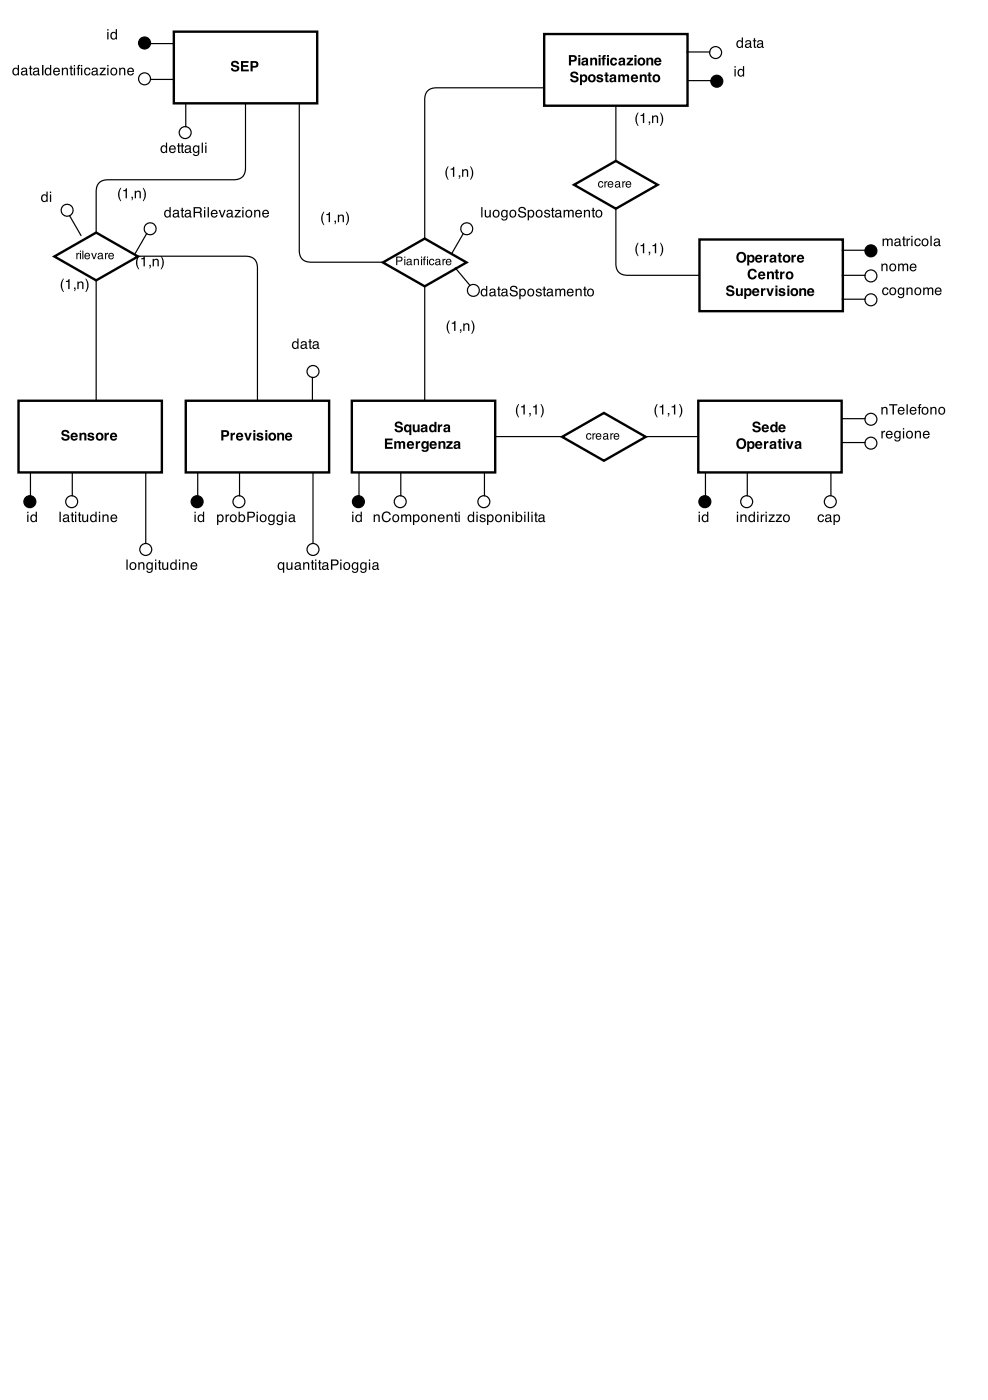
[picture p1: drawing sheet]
<svg xmlns="http://www.w3.org/2000/svg" width="160mm" height="226mm" viewBox="0 0 160 226" stroke-linecap="round" stroke-linejoin="round" font-family="sans-serif">
<path d="M28.1 5.1h23.2v11.6h-23.2z" fill="none" stroke="#000" stroke-width=".39"/>
<g fill="#000">
<path d="M2.3 11.2a.42 .42 0 0 0-.1 .6 .42 .42 0 0 0 .6 .1l.1-.3a.35 .35 0 0 0-.5-.5zM2.2 11h.4l.3 .1v-.6h.2v1.7h-.2v-.2a.53 .53 0 0 1-.7 .1 .53 .53 0 0 1-.2-.7zM3.6 11.8v.1a.31 .31 0 0 0 .4 .1 .31 .31 0 0 0 .1-.4zM3.6 11l.3-.1a.39 .39 0 0 1 .5 .4v.7h.1l-.1 .2a.34 .34 0 0 0-.5 0 .37 .37 0 0 1-.5-.3 .37 .37 0 0 1 .4-.4l.4-.1a.28 .28 0 0 0-.3-.3 .28 .28 0 0 0-.3 .2h-.2zM4.8 10.6h.2v.4h.2v.1h-.2v.8l.2 .1v.2h-.2l-.2-.2v-.9h-.1v-.1h.1zM5.5 11.8v.1a.31 .31 0 0 0 .4 .1 .31 .31 0 0 0 .2-.4zM5.5 11l.3-.1a.39 .39 0 0 1 .5 .4v.7h.2l-.1 .2a.34 .34 0 0 0-.6 0 .37 .37 0 0 1-.5-.3 .37 .37 0 0 1 .4-.4l.4-.1a.28 .28 0 0 0-.2-.3 .28 .28 0 0 0-.3 .2h-.2zM6.8 10.5h.2v1.7h-.2zM7.5 11.2a.42 .42 0 0 0-.1 .6 .42 .42 0 0 0 .6 .1l.1-.3a.35 .35 0 0 0-.5-.5zM7.5 11h.4l.2 .1v-.6h.2v1.7h-.2v-.2a.53 .53 0 0 1-.7 .1 .53 .53 0 0 1-.2-.7zM8.7 11.1a.56 .56 0 0 1 .7-.1 .56 .56 0 0 1 .3 .6h-.9a.35 .35 0 0 0 .3 .4 .35 .35 0 0 0 .4-.2h.2a.59 .59 0 0 1-.9 .4 .59 .59 0 0 1-.1-.9zM8.9 11.2l-.1 .3h.7l-.1-.2a.33 .33 0 0 0-.5-.1zM10 11h.2v.1a.43 .43 0 0 1 .5-.1 .43 .43 0 0 1 .3 .4v.8h-.2v-.8a.3 .3 0 0 0-.4-.3 .3 .3 0 0 0-.2 .4v.7h-.2zM11.4 10.6h.2v.4h.2v.1h-.2v.8l.2 .1v.2h-.3l-.1-.2v-.9h-.2v-.1h.2zM11.9 11h.2v1.2h-.2zM11.9 10.5h.2v.2h-.2zM12.6 10.6l.4-.1v.2l-.2 .1v.2h.2v.1h-.2v1.1h-.2v-1.1h-.2v-.1h.2zM13.1 11h.2v1.2h-.2zM13.1 10.5h.2v.2h-.2zM13.7 11.1l.4-.2a.44 .44 0 0 1 .5 .5h-.2v-.2a.43 .43 0 0 0-.6 .3 .43 .43 0 0 0 .4 .5l.2-.3h.2a.57 .57 0 0 1-.8 .4 .57 .57 0 0 1-.1-.9zM15 11.8v.1a.31 .31 0 0 0 .4 .1 .31 .31 0 0 0 .1-.4zM15 11l.3-.1a.39 .39 0 0 1 .5 .4v.7h.1l-.1 .2a.34 .34 0 0 0-.5 0 .37 .37 0 0 1-.5-.3 .37 .37 0 0 1 .4-.4l.4-.1a.28 .28 0 0 0-.3-.3 .28 .28 0 0 0-.3 .2h-.2zM16.2 11h.9v.1l-.7 .9h.7v.2h-1v-.2l.7-.9h-.6zM17.3 11h.3v1.2h-.3zM17.3 10.5h.3v.2h-.3zM18.1 11.2a.42 .42 0 0 0 0 .7 .42 .42 0 0 0 .6 0 .42 .42 0 0 0 0-.6 .42 .42 0 0 0-.6-.1zM18 11.1a.59 .59 0 0 1 .8 .1 .59 .59 0 0 1-.1 .8 .59 .59 0 0 1-.8-.1v-.5zM19.3 11h.2v.1a.43 .43 0 0 1 .5-.1 .43 .43 0 0 1 .3 .4v.8h-.2v-.8a.3 .3 0 0 0-.4-.3 .3 .3 0 0 0-.2 .4v.7h-.2zM20.7 11.1a.56 .56 0 0 1 .7-.1 .56 .56 0 0 1 .3 .6h-.9a.35 .35 0 0 0 .2 .4 .35 .35 0 0 0 .5-.2h.2a.59 .59 0 0 1-.9 .4 .59 .59 0 0 1-.2-.9zM20.9 11.2l-.1 .3h.7l-.1-.2a.33 .33 0 0 0-.5-.1z" fill-rule="evenodd"/>
<path d="M17.3 5.2h.3v1.2h-.3zM17.3 4.7h.3v.2h-.3zM18.2 5.4a.42 .42 0 0 0-.1 .6 .42 .42 0 0 0 .5 .1l.1-.3a.35 .35 0 0 0-.4-.5zM18.1 5.2h.4l.2 .1v-.6h.2v1.7h-.2v-.2a.53 .53 0 0 1-.7 .1 .53 .53 0 0 1-.1-.7z" fill-rule="evenodd"/>
<path d="M37.5 10a.69 .69 0 0 1 1.2 .4h-.4a.28 .28 0 0 0-.3-.3 .28 .28 0 0 0-.2 .4 .77 .77 0 0 1 .9 .7 .73 .73 0 0 1-.7 .4 .73 .73 0 0 1-.7-.6h.4a.35 .35 0 0 0 .3 .3 .35 .35 0 0 0 .4-.3l-.5-.2a.49 .49 0 0 1-.5-.3 .49 .49 0 0 1 .1-.5zM39 9.9h1.2v.3h-.9v.3h.8v.3h-.8v.4h.9v.3h-1.2zM40.9 10.2v.5h.3a.25 .25 0 0 0 .3-.3 .25 .25 0 0 0-.3-.2zM40.5 9.9h.8a.54 .54 0 0 1 .5 .5 .54 .54 0 0 1-.6 .5h-.3v.6h-.4z" fill-rule="evenodd"/>
</g>
<circle cx="23.4" cy="7" r=".97" fill="#000"/>
<g fill="none" stroke="#000" stroke-width=".19">
<path d="M24.3 7.1h3.8"/>
<circle cx="23.4" cy="7" r=".97"/>
</g>
<circle cx="23.4" cy="12.8" r=".97" fill="#fff"/>
<g fill="none" stroke="#000" stroke-width=".19">
<path d="M24.3 12.9h3.8"/>
<circle cx="23.4" cy="12.8" r=".97"/>
</g>
<path d="M88 5.5h23.2v11.6h-23.2z" fill="#fff"/>
<path d="M88 5.5h23.2v11.6h-23.2z" fill="none" stroke="#000" stroke-width=".39"/>
<g fill="#000">
<path d="M92.4 11.7a.69 .69 0 0 1 1.1 .4h-.3a.28 .28 0 0 0-.3-.3 .28 .28 0 0 0-.2 .4 .77 .77 0 0 1 .9 .7 .73 .73 0 0 1-.8 .4 .73 .73 0 0 1-.6-.5h.4a.35 .35 0 0 0 .3 .2 .35 .35 0 0 0 .3-.3l-.4-.1a.49 .49 0 0 1-.5-.3 .49 .49 0 0 1 .1-.6zM94.2 12.3a.35 .35 0 0 0-.1 .5 .35 .35 0 0 0 .5 .1v-.5zM93.8 12.1h.3v.1a.53 .53 0 0 1 .7-.1 .53 .53 0 0 1 .2 .8 .47 .47 0 0 1-.3 .4 .47 .47 0 0 1-.6-.2v.7h-.3zM95.5 12.4a.34 .34 0 0 0 0 .5 .34 .34 0 0 0 .5-.1l-.1-.4-.2-.1zM95.1 12.7a.66 .66 0 0 1 1.3 0 .66 .66 0 0 1-1.3 0zM96.6 12.1l.4-.1a.45 .45 0 0 1 .5 .4h-.3a.2 .2 0 0 0-.2-.1 .2 .2 0 0 0-.2 .1 .63 .63 0 0 1 .7 .7 .62 .62 0 0 1-1-.2h.3a.24 .24 0 0 0 .2 .2 .24 .24 0 0 0 .2-.2 .63 .63 0 0 1-.7-.6zM97.9 11.7h.3v.4h.2v.2h-.2l.1 .7 .1 .1v.2h-.3l-.2-.1v-.9h-.1v-.2h.1zM99 12.8l-.1 .2a.23 .23 0 0 0 .3 0 .23 .23 0 0 0 .1-.3zM98.7 12.2l.4-.2a.42 .42 0 0 1 .6 .4v.9h-.3l-.1-.2a.42 .42 0 0 1-.5 .2 .42 .42 0 0 1-.2-.6 .42 .42 0 0 1 .5-.2h.2a.2 .2 0 0 0-.2-.2 .2 .2 0 0 0-.2 .2h-.3zM100 12.1h.3v.1a.39 .39 0 0 1 .7 0 .41 .41 0 0 1 .5-.2 .41 .41 0 0 1 .3 .5v.8h-.4v-.8a.2 .2 0 0 0-.2-.2 .2 .2 0 0 0-.2 .3v.7h-.3v-.7a.2 .2 0 0 0-.2-.3 .2 .2 0 0 0-.2 .2v.8h-.3zM102.4 12.4v.1h.5l-.2-.2zM102.2 12.2a.6 .6 0 0 1 .7-.1 .6 .6 0 0 1 .3 .7h-.8l.2 .3 .6-.2a.64 .64 0 0 1-1 .3 .64 .64 0 0 1 0-1zM103.5 12.1h.3v.1a.43 .43 0 0 1 .5-.2 .43 .43 0 0 1 .3 .5v.8h-.3v-.9l-.2-.1-.3 .2v.8h-.3zM104.9 11.7h.3v.4h.2v.2h-.2v.7l.2 .1v.2h-.3l-.2-.1v-.9h-.2v-.2h.2zM105.9 12.4a.34 .34 0 0 0 0 .5 .34 .34 0 0 0 .5-.1v-.4l-.2-.1zM105.5 12.7a.66 .66 0 0 1 1.3 0 .66 .66 0 0 1-1.3 0z" fill-rule="evenodd"/>
<path d="M92.4 9.2v.5h.3a.25 .25 0 0 0 .3-.3 .25 .25 0 0 0-.3-.2zM92 8.9h.7a.54 .54 0 0 1 .6 .6 .54 .54 0 0 1-.6 .5h-.3v.6h-.4zM93.5 8.9h.4v.3h-.4zM93.5 9.3h.4v1.3h-.4zM94.4 10.1v.2a.23 .23 0 0 0 .3 0 .23 .23 0 0 0 0-.3zM94.2 9.5l.4-.2a.42 .42 0 0 1 .5 .4l.1 .9h-.4v-.2a.42 .42 0 0 1-.6 .2 .42 .42 0 0 1-.1-.6 .42 .42 0 0 1 .5-.2h.2a.2 .2 0 0 0-.2-.2 .2 .2 0 0 0-.2 .1h-.3zM95.5 9.3h.3v.2a.43 .43 0 0 1 .5-.2 .43 .43 0 0 1 .3 .4v.9h-.3l-.1-.9-.2-.1-.2 .2v.8h-.3zM96.8 8.9h.3v.3h-.3zM96.8 9.3h.3v1.3h-.3zM97.5 9l.5-.1v.3l-.2 .1v.1h.2v.2h-.2v1h-.3v-1h-.2v-.2h.1zM98.2 8.9h.3v.3h-.3zM98.2 9.3h.3v1.3h-.3zM98.8 9.5l.5-.2a.48 .48 0 0 1 .5 .5l-.3-.1a.34 .34 0 0 0-.5 .1 .34 .34 0 0 0 .1 .5h.3l.1-.2h.3a.61 .61 0 0 1-.8 .5 .61 .61 0 0 1-.3-1zM100.4 10.1v.2a.23 .23 0 0 0 .3 0 .23 .23 0 0 0 0-.3zM100.1 9.5l.5-.2a.42 .42 0 0 1 .5 .4l.1 .9h-.4v-.2a.42 .42 0 0 1-.6 .2 .42 .42 0 0 1-.2-.6 .42 .42 0 0 1 .6-.2h.2a.2 .2 0 0 0-.2-.2 .2 .2 0 0 0-.2 .1h-.3zM101.4 9.3h1v.3l-.6 .7h.6v.3h-1.1v-.3l.7-.7h-.6zM102.6 8.9h.3v.3h-.3zM102.6 9.3h.3v1.3h-.3zM103.5 9.7a.34 .34 0 0 0 0 .5 .34 .34 0 0 0 .5-.1v-.4l-.3-.1zM103.1 10a.66 .66 0 0 1 1.3 0 .66 .66 0 0 1-1.3 0zM104.6 9.3h.3v.2a.43 .43 0 0 1 .4-.2 .43 .43 0 0 1 .4 .4v.9h-.4v-.9l-.2-.1-.2 .2v.8h-.3zM106.2 9.6l-.1 .2h.5l-.1-.2zM106 9.5a.6 .6 0 0 1 .7-.1 .6 .6 0 0 1 .3 .7h-.9l.2 .2 .7-.1a.64 .64 0 0 1-1 .3 .64 .64 0 0 1 0-1z" fill-rule="evenodd"/>
<path d="M119.4 6.8a.42 .42 0 0 0-.1 .6 .42 .42 0 0 0 .6 .1l.1-.4a.35 .35 0 0 0-.5-.4zM119.3 6.6l.4-.1 .3 .2v-.6h.2v1.6h-.2v-.1a.53 .53 0 0 1-.7 .1 .53 .53 0 0 1-.2-.7zM120.7 7.3v.1a.31 .31 0 0 0 .4 .2 .31 .31 0 0 0 .1-.5zM120.7 6.6l.3-.1a.39 .39 0 0 1 .5 .3v.7l.1 .1-.1 .2a.34 .34 0 0 0-.5 0 .37 .37 0 0 1-.5-.3 .37 .37 0 0 1 .4-.5l.4-.1a.28 .28 0 0 0-.3-.3 .28 .28 0 0 0-.3 .3h-.2zM121.9 6.2h.2v.3h.2v.2h-.2v.8l.2 .1v.1h-.2l-.2-.1v-.9h-.1v-.2h.1zM122.6 7.3v.1a.31 .31 0 0 0 .4 .2 .31 .31 0 0 0 .2-.5zM122.6 6.6l.3-.1a.39 .39 0 0 1 .5 .3v.7l.2 .1-.1 .2a.34 .34 0 0 0-.6 0 .37 .37 0 0 1-.5-.3 .37 .37 0 0 1 .4-.5l.4-.1a.28 .28 0 0 0-.2-.3 .28 .28 0 0 0-.3 .3h-.2z" fill-rule="evenodd"/>
</g>
<circle cx="115.7" cy="8.5" r=".97" fill="#fff"/>
<g fill="none" stroke="#000" stroke-width=".19">
<path d="M111 8.4h3.9"/>
<circle cx="115.7" cy="8.5" r=".97"/>
</g>
<path d="M56.9 64.8h23.2v11.6h-23.2z" fill="#fff"/>
<path d="M56.9 64.8h23.2v11.6h-23.2z" fill="none" stroke="#000" stroke-width=".39"/>
<g fill="#000">
<path d="M62.3 70.9h1.2v.3h-.9v.4h.8v.3h-.8v.4h.9v.3h-1.2zM63.8 71.4h.3v.2a.39 .39 0 0 1 .7 0 .41 .41 0 0 1 .5-.2 .41 .41 0 0 1 .2 .4v.8h-.3v-.8a.2 .2 0 0 0-.2-.2 .2 .2 0 0 0-.2 .3v.7h-.3v-.7a.2 .2 0 0 0-.2-.3 .2 .2 0 0 0-.2 .3v.7h-.3zM66.2 71.7l-.1 .2h.5l-.1-.3zM66 71.5a.6 .6 0 0 1 .7-.1 .6 .6 0 0 1 .3 .7h-.9l.2 .3 .7-.2a.64 .64 0 0 1-1 .3 .64 .64 0 0 1 0-1zM67.2 71.4h.4v.2l.4-.3v.4a.33 .33 0 0 0-.4 .3v.6h-.4zM68.6 71.7a.32 .32 0 0 0-.1 .5 .32 .32 0 0 0 .5-.1l-.1-.4zM68.4 71.4h.4l.2 .2v-.2h.3v1.1a.6 .6 0 0 1-.5 .6 .6 .6 0 0 1-.6-.4h.3a.29 .29 0 0 0 .4 .1 .29 .29 0 0 0 .1-.4 .53 .53 0 0 1-.7 .1 .53 .53 0 0 1-.1-.7zM69.9 71.7l-.1 .2h.5l-.1-.3zM69.6 71.5a.6 .6 0 0 1 .8-.1 .6 .6 0 0 1 .2 .7h-.8l.2 .3 .6-.2a.64 .64 0 0 1-.9 .3 .64 .64 0 0 1-.1-1zM70.9 71.4h.3v.2a.43 .43 0 0 1 .5-.2 .43 .43 0 0 1 .3 .4v.8h-.3v-.8l-.2-.2-.2 .2-.1 .8h-.3zM72.2 71.4h1v.2l-.6 .7h.6v.3h-1v-.2l.6-.8h-.6zM73.8 72.1l-.1 .2a.23 .23 0 0 0 .3 .1 .23 .23 0 0 0 .1-.4zM73.5 71.5l.4-.2a.42 .42 0 0 1 .5 .4l.1 .9h-.3l-.1-.1a.42 .42 0 0 1-.5 .1 .42 .42 0 0 1-.2-.5 .42 .42 0 0 1 .5-.2l.2-.1a.2 .2 0 0 0-.2-.2 .2 .2 0 0 0-.2 .2h-.3z" fill-rule="evenodd"/>
<path d="M64 68.3a.69 .69 0 0 1 1.1 .4h-.3a.28 .28 0 0 0-.3-.3 .28 .28 0 0 0-.3 .4 .77 .77 0 0 1 1 .8 .73 .73 0 0 1-.8 .3 .73 .73 0 0 1-.6-.5h.3a.35 .35 0 0 0 .4 .3 .35 .35 0 0 0 .3-.3l-.4-.2a.49 .49 0 0 1-.5-.3 .49 .49 0 0 1 .1-.6zM65.7 69a.33 .33 0 0 0 0 .5 .33 .33 0 0 0 .5 0 .34 .34 0 0 0 0-.4 .34 .34 0 0 0-.5-.1zM65.5 68.8l.4-.2 .3 .3v-.2h.3v1.7h-.3v-.6a.54 .54 0 0 1-.7 0 .54 .54 0 0 1-.1-.7zM66.8 68.7h.3v.8l.2 .2 .2-.3v-.7h.4v1.2h-.3l-.1-.1a.44 .44 0 0 1-.5 .1 .44 .44 0 0 1-.2-.5zM68.4 69.4v.2a.23 .23 0 0 0 .3 .1 .23 .23 0 0 0 0-.4zM68.2 68.8l.4-.2a.42 .42 0 0 1 .5 .4l.1 .9h-.4v-.1a.42 .42 0 0 1-.5 .1 .42 .42 0 0 1-.2-.5 .42 .42 0 0 1 .5-.2l.2-.1a.2 .2 0 0 0-.2-.2 .2 .2 0 0 0-.2 .2h-.3zM69.5 68.8l.4-.2 .4 .2v-.6h.3v1.7h-.3v-.2a.53 .53 0 0 1-.7 .1 .53 .53 0 0 1-.2-.7zM69.8 69a.32 .32 0 0 0 0 .5 .32 .32 0 0 0 .5 0l-.1-.5zM70.8 68.7h.3v.2l.4-.3v.4a.33 .33 0 0 0-.4 .3v.6h-.3zM72.1 69.4l-.1 .2a.23 .23 0 0 0 .4 .1 .23 .23 0 0 0 0-.4zM71.8 68.8l.5-.2a.42 .42 0 0 1 .5 .4l.1 .9h-.4v-.1a.42 .42 0 0 1-.6 .1 .42 .42 0 0 1-.2-.5 .42 .42 0 0 1 .6-.2l.2-.1a.2 .2 0 0 0-.2-.2 .2 .2 0 0 0-.2 .2h-.4z" fill-rule="evenodd"/>
<path d="M57 83.2h.2v1.2h-.2zM57 82.8h.2v.2h-.2zM57.8 83.5a.42 .42 0 0 0-.1 .6 .42 .42 0 0 0 .6 .1v-.4a.35 .35 0 0 0-.4-.4zM57.7 83.3l.4-.1 .2 .2v-.6h.2v1.6h-.2v-.1a.53 .53 0 0 1-.7 .1 .53 .53 0 0 1-.1-.7z" fill-rule="evenodd"/>
</g>
<circle cx="58" cy="81.2" r=".97" fill="#000"/>
<g fill="none" stroke="#000" stroke-width=".19">
<path d="M58.1 76.4v3.9"/>
<circle cx="58" cy="81.2" r=".97"/>
</g>
<circle cx="64.7" cy="81.2" r=".97" fill="#fff"/>
<g fill="none" stroke="#000" stroke-width=".19">
<path d="M64.8 76.4v3.9"/>
<circle cx="64.7" cy="81.2" r=".97"/>
</g>
<path d="M60.4 83.2h.2v.2a.43 .43 0 0 1 .5-.2 .43 .43 0 0 1 .3 .5v.7h-.2v-.7a.3 .3 0 0 0-.3-.3 .3 .3 0 0 0-.3 .4v.6h-.2zM61.9 83a.72 .72 0 0 1 .8-.3 .72 .72 0 0 1 .5 .6h-.2a.54 .54 0 0 0-.7-.3 .54 .54 0 0 0-.3 .6 .52 .52 0 0 0 .4 .7 .52 .52 0 0 0 .6-.5h.2a.77 .77 0 0 1-1 .7 .77 .77 0 0 1-.4-1.1zM63.7 83.5a.42 .42 0 0 0 0 .6 .42 .42 0 0 0 .6 .1 .42 .42 0 0 0 0-.6 .42 .42 0 0 0-.6-.1zM63.6 83.4a.59 .59 0 0 1 .8 .1 .59 .59 0 0 1 0 .8 .59 .59 0 0 1-.9-.1v-.5zM64.9 83.2h.2v.2a.4 .4 0 0 1 .7 0 .4 .4 0 0 1 .4-.2 .4 .4 0 0 1 .3 .4v.8h-.2v-.9l-.2-.1-.3 .2v.8h-.2v-.9l-.3-.1-.2 .2v.8h-.2zM67.2 83.4a.47 .47 0 0 0-.2 .6 .47 .47 0 0 0 .5 .3 .46 .46 0 0 0 .2-.6 .46 .46 0 0 0-.5-.3zM66.8 83.2h.2v.2a.54 .54 0 0 1 .7-.1 .54 .54 0 0 1 .1 .8 .47 .47 0 0 1-.3 .4 .47 .47 0 0 1-.5-.2v.6h-.2zM68.4 83.5a.42 .42 0 0 0-.1 .6 .42 .42 0 0 0 .6 .1 .42 .42 0 0 0 .1-.6 .42 .42 0 0 0-.6-.1zM68.2 83.4a.59 .59 0 0 1 .9 .1 .59 .59 0 0 1-.1 .8 .59 .59 0 0 1-.8-.1l-.1-.5zM69.5 83.2h.2v.2a.43 .43 0 0 1 .5-.2 .43 .43 0 0 1 .3 .5v.7h-.2v-.7a.3 .3 0 0 0-.4-.3 .3 .3 0 0 0-.2 .4v.6h-.2zM71 83.4a.56 .56 0 0 1 .6-.1 .56 .56 0 0 1 .3 .6h-.9a.35 .35 0 0 0 .3 .4 .35 .35 0 0 0 .4-.2h.2a.59 .59 0 0 1-.8 .3 .59 .59 0 0 1-.2-.9zM71.1 83.5l-.1 .2h.7l-.1-.2a.33 .33 0 0 0-.5 0zM72.2 83.2h.2v.2a.43 .43 0 0 1 .5-.2 .43 .43 0 0 1 .3 .5v.7h-.2v-.7a.3 .3 0 0 0-.4-.3 .3 .3 0 0 0-.2 .4v.6h-.2zM73.6 82.9h.2v.3h.2v.2h-.2v.8l.2 .1v.1h-.3l-.1-.1v-.9h-.1v-.2h.1zM74.2 83.2h.2v1.2h-.2zM74.2 82.8h.2v.2h-.2z" fill-rule="evenodd" fill="#000"/>
<circle cx="78.3" cy="81.2" r=".97" fill="#fff"/>
<g fill="none" stroke="#000" stroke-width=".19">
<path d="M78.4 76.4v3.9"/>
<circle cx="78.3" cy="81.2" r=".97"/>
</g>
<path d="M75.9 83.5a.42 .42 0 0 0-.1 .6 .42 .42 0 0 0 .6 .1l.1-.4a.35 .35 0 0 0-.5-.4zM75.9 83.3l.4-.1 .2 .2v-.6h.2v1.6h-.2v-.1a.53 .53 0 0 1-.7 .1 .53 .53 0 0 1-.2-.7zM77.1 83.2h.2v1.2h-.2zM77.1 82.8h.2v.2h-.2zM77.7 83.3l.4-.1 .3 .1 .1 .3h-.2a.26 .26 0 0 0-.2-.2 .26 .26 0 0 0-.3 .2l.1 .1a.58 .58 0 0 1 .6 .5 .53 .53 0 0 1-.5 .3 .53 .53 0 0 1-.4-.4h.2a.29 .29 0 0 0 .3 .2 .29 .29 0 0 0 .2-.3 .58 .58 0 0 1-.7-.6zM79.1 83.4a.47 .47 0 0 0-.1 .6 .47 .47 0 0 0 .4 .3 .46 .46 0 0 0 .2-.6 .46 .46 0 0 0-.5-.3zM78.8 83.2h.2v.2a.54 .54 0 0 1 .7-.1 .54 .54 0 0 1 .1 .8 .47 .47 0 0 1-.3 .4 .47 .47 0 0 1-.5-.2v.6h-.2zM80.4 83.5a.42 .42 0 0 0-.1 .6 .42 .42 0 0 0 .6 .1 .42 .42 0 0 0 .1-.6 .42 .42 0 0 0-.6-.1zM80.2 83.4a.59 .59 0 0 1 .9 .1 .59 .59 0 0 1-.1 .8 .59 .59 0 0 1-.9-.1v-.5zM81.5 83.2h.2v.2a.43 .43 0 0 1 .5-.2 .43 .43 0 0 1 .3 .5v.7h-.2v-.7a.3 .3 0 0 0-.4-.3 .3 .3 0 0 0-.2 .4v.6h-.2zM82.9 83.2h.2v1.2h-.2zM82.9 82.8h.2v.2h-.2zM83.4 82.8h.2v.6a.53 .53 0 0 1 .7-.1 .53 .53 0 0 1 .2 .7 .48 .48 0 0 1-.4 .5 .48 .48 0 0 1-.5-.2v.1h-.2zM83.7 83.5a.42 .42 0 0 0-.1 .6 .42 .42 0 0 0 .6 .1 .42 .42 0 0 0 .1-.6 .42 .42 0 0 0-.6-.1zM84.8 83.2h.2v1.2h-.2zM84.8 82.8h.2v.2h-.2zM85.4 82.8h.2v1.6h-.2zM85.9 83.2h.3v1.2h-.3zM85.9 82.8h.3v.2h-.3zM86.6 82.9h.2v.3h.2v.2h-.2v.8l.2 .1v.1h-.3l-.1-.1v-.9h-.2v-.2h.2zM87.3 84v.1a.31 .31 0 0 0 .4 .2 .31 .31 0 0 0 .1-.5zM87.3 83.3l.3-.1a.39 .39 0 0 1 .5 .3v.8h.1l-.1 .2a.34 .34 0 0 0-.5 0 .37 .37 0 0 1-.5-.3 .37 .37 0 0 1 .3-.4l.5-.1a.28 .28 0 0 0-.3-.3 .28 .28 0 0 0-.3 .2h-.2z" fill-rule="evenodd" fill="#000"/>
<path d="M61.9 42.5l6.8-3.9 6.8 3.9-6.8 3.8z" fill="#fff"/>
<path d="M61.9 42.5l6.8-3.9 6.8 3.9-6.8 3.8z" fill="none" stroke="#000" stroke-width=".39"/>
<g fill="#000">
<path d="M72.4 26.9h.2a2.03 2.03 0 0 0 0 2.2 1.18 1.18 0 0 1-.6-1.1l.2-.6zM72.9 27.3l.6-.3v1.6h-.2v-1.1h-.4zM74.2 28.4h.2v.4l-.2 .1 .1-.3h-.1zM74.7 27.4h.2v.2a.43 .43 0 0 1 .5-.2 .43 .43 0 0 1 .3 .4v.8h-.2v-.8a.3 .3 0 0 0-.3-.2 .3 .3 0 0 0-.3 .4v.6h-.2zM76 26.9a1.19 1.19 0 0 1 .5 1.1l-.1 .7-.2 .4h-.2a2.03 2.03 0 0 0 0-2.2z" fill-rule="evenodd"/>
<path d="M64.1 41.5h.6a.4 .4 0 0 1 .4 .4 .4 .4 0 0 1-.4 .4h-.4v.6h-.2zM64.3 41.7v.4h.3a.24 .24 0 0 0 .3-.2 .24 .24 0 0 0-.3-.2zM65.4 41.9h.2v1h-.2zM65.4 41.5h.2v.2h-.2zM65.9 42.5v.1a.26 .26 0 0 0 .4 .1 .26 .26 0 0 0 .1-.3zM65.9 41.9h.4l.2 .1 .1 .7 .1 .2h-.2l-.1-.1a.34 .34 0 0 1-.6 .1 .34 .34 0 0 1 .2-.6l.4-.1a.23 .23 0 0 0-.2-.2 .23 .23 0 0 0-.3 .2h-.1zM66.9 41.9h.2v.1a.36 .36 0 0 1 .4-.1 .36 .36 0 0 1 .3 .3v.7h-.2v-.6a.25 .25 0 0 0-.3-.3 .25 .25 0 0 0-.2 .4v.5h-.2zM68.1 41.9h.2v1h-.2zM68.1 41.5h.2v.2h-.2zM68.6 41.6l.3-.1v.1l-.2 .2 .2 .2h-.2v.9h-.2v-.9h-.1v-.1h.1zM69.1 41.9h.1v1h-.1zM69.1 41.5h.1v.2h-.1zM69.5 42l.3-.1a.36 .36 0 0 1 .4 .3l-.1-.1a.35 .35 0 0 0-.6 .2 .35 .35 0 0 0 .3 .5l.3-.3h.1a.47 .47 0 0 1-.6 .4 .47 .47 0 0 1-.2-.8zM70.6 42.5l-.1 .1a.26 .26 0 0 0 .4 .1 .26 .26 0 0 0 .1-.3zM70.5 41.9h.5l.2 .1v.7l.1 .2h-.2v-.1a.34 .34 0 0 1-.6 .1 .34 .34 0 0 1 .2-.6l.3-.1a.23 .23 0 0 0-.2-.2 .23 .23 0 0 0-.2 .2h-.2zM71.6 41.9h.1v.2l.4-.2v.1l-.3 .2-.1 .7h-.1zM72.2 42a.46 .46 0 0 1 .6-.1 .46 .46 0 0 1 .2 .5h-.7a.29 .29 0 0 0 .2 .4 .29 .29 0 0 0 .3-.2h.2a.51 .51 0 0 1-.8 .2 .51 .51 0 0 1 0-.8zM72.4 42.1l-.1 .2h.5l-.1-.3z" fill-rule="evenodd"/>
<path d="M72.6 51.8h.2a2.03 2.03 0 0 0 0 2.2 1.18 1.18 0 0 1-.6-1.1l.1-.6zM73.1 52.2l.6-.3v1.6h-.2v-1.1h-.4zM74.4 53.3h.2v.4l-.2 .2 .1-.3-.1-.1zM74.9 52.3h.2v.2a.43 .43 0 0 1 .5-.2 .43 .43 0 0 1 .3 .4v.8h-.2v-.7a.3 .3 0 0 0-.4-.3 .3 .3 0 0 0-.2 .4v.6h-.2zM76.2 51.8a1.19 1.19 0 0 1 .5 1.1l-.1 .7-.2 .4h-.2a2.03 2.03 0 0 0 0-2.2z" fill-rule="evenodd"/>
</g>
<path d="M88 14.2h-17.4a1.71 1.71 0 0 0-1.9 1.9v22.5" fill="none" stroke="#000" stroke-width=".19"/>
<path d="M3 64.8h23.2v11.6h-23.2z" fill="#fff"/>
<path d="M3 64.8h23.2v11.6h-23.2z" fill="none" stroke="#000" stroke-width=".39"/>
<path d="M10.1 69.7a.69 .69 0 0 1 1.1 .4h-.3a.28 .28 0 0 0-.3-.3 .28 .28 0 0 0-.3 .4 .77 .77 0 0 1 1 .7 .73 .73 0 0 1-.8 .4 .73 .73 0 0 1-.6-.6h.3a.35 .35 0 0 0 .4 .3 .35 .35 0 0 0 .3-.3l-.4-.2a.49 .49 0 0 1-.5-.2 .49 .49 0 0 1 .1-.6zM11.8 70.3l-.1 .2h.5l-.1-.2zM11.6 70.2a.6 .6 0 0 1 .7-.1 .6 .6 0 0 1 .3 .6h-.9l.2 .3 .7-.1a.64 .64 0 0 1-1 .3 .64 .64 0 0 1 0-1zM12.9 70h.3v.2a.43 .43 0 0 1 .5-.2 .43 .43 0 0 1 .3 .4v.9h-.4v-.9l-.2-.1-.2 .2v.8h-.3zM14.3 70.1l.4-.1a.45 .45 0 0 1 .5 .4h-.3a.2 .2 0 0 0-.2-.2 .2 .2 0 0 0-.2 .2 .63 .63 0 0 1 .7 .6 .62 .62 0 0 1-1.1-.1h.4a.24 .24 0 0 0 .2 .2 .24 .24 0 0 0 .2-.2 .63 .63 0 0 1-.7-.7zM15.9 70.4a.34 .34 0 0 0 0 .5 .34 .34 0 0 0 .5-.1l-.1-.4-.2-.1zM15.5 70.6a.66 .66 0 0 1 1.3 0 .66 .66 0 0 1-1.3 0zM16.9 70h.3v.2l.4-.2v.3a.33 .33 0 0 0-.4 .4v.6h-.3zM18.2 70.3l-.1 .2h.5l-.1-.2zM17.9 70.2a.6 .6 0 0 1 .8-.1 .6 .6 0 0 1 .3 .6h-.9l.2 .3 .6-.1a.64 .64 0 0 1-.9 .3 .64 .64 0 0 1-.1-1z" fill-rule="evenodd" fill="#000"/>
<circle cx="4.8" cy="81.2" r=".97" fill="#000"/>
<g fill="none" stroke="#000" stroke-width=".19">
<path d="M4.9 76.4v3.9"/>
<circle cx="4.8" cy="81.2" r=".97"/>
</g>
<circle cx="11.6" cy="81.2" r=".97" fill="#fff"/>
<g fill="none" stroke="#000" stroke-width=".19">
<path d="M11.7 76.4v3.9"/>
<circle cx="11.6" cy="81.2" r=".97"/>
</g>
<path d="M9.6 82.8h.2v1.6h-.2zM10.4 84v.1a.31 .31 0 0 0 .4 .2 .31 .31 0 0 0 .1-.5zM10.3 83.3l.4-.1a.39 .39 0 0 1 .5 .3v.8h.1l-.1 .2a.34 .34 0 0 0-.5 0 .37 .37 0 0 1-.6-.3 .37 .37 0 0 1 .4-.4l.4-.1a.28 .28 0 0 0-.2-.3 .28 .28 0 0 0-.3 .2h-.2zM11.6 82.9h.2v.3h.2v.2h-.2v.8l.2 .1v.1h-.3l-.1-.1v-.9h-.2v-.2h.2zM12.1 83.2h.2v1.2h-.2zM12.1 82.8h.2v.2h-.2zM12.8 82.9h.2v.3h.2v.2h-.2v.8l.2 .1v.1h-.3l-.1-.1v-.9h-.2v-.2h.2zM13.3 83.2h.2v.9l.2 .2a.39 .39 0 0 0 .4-.5v-.6h.2v1.2h-.2v-.1a.42 .42 0 0 1-.5 .2 .42 .42 0 0 1-.3-.4zM14.9 83.5a.42 .42 0 0 0-.1 .6 .42 .42 0 0 0 .6 .1v-.4a.35 .35 0 0 0-.4-.4zM14.8 83.3l.4-.1 .2 .2v-.6h.2v1.6h-.2v-.1a.53 .53 0 0 1-.7 .1 .53 .53 0 0 1-.1-.7zM16 83.2h.2v1.2h-.2zM16 82.8h.2v.2h-.2zM16.6 83.2h.2v.2a.43 .43 0 0 1 .5-.2 .43 .43 0 0 1 .3 .5v.7h-.2v-.7a.3 .3 0 0 0-.4-.3 .3 .3 0 0 0-.2 .4v.6h-.2zM18 83.4a.56 .56 0 0 1 .7-.1 .56 .56 0 0 1 .3 .6h-.9a.35 .35 0 0 0 .2 .4 .35 .35 0 0 0 .4-.2h.2a.59 .59 0 0 1-.8 .3 .59 .59 0 0 1-.2-.9zM18.2 83.5l-.1 .2h.7l-.1-.2a.33 .33 0 0 0-.5 0z" fill-rule="evenodd" fill="#000"/>
<circle cx="23.6" cy="88.9" r=".97" fill="#fff"/>
<g fill="none" stroke="#000" stroke-width=".19">
<path d="M23.6 76.5v11.4"/>
<circle cx="23.6" cy="88.9" r=".97"/>
</g>
<path d="M20.4 90.5h.2v1.7h-.2zM21.2 91.2a.42 .42 0 0 0 0 .7 .42 .42 0 0 0 .6 0 .42 .42 0 0 0 0-.6 .42 .42 0 0 0-.6-.1zM21.1 91.1a.59 .59 0 0 1 .8 .1 .59 .59 0 0 1-.1 .8 .59 .59 0 0 1-.8-.1v-.5zM22.4 91h.2v.1a.43 .43 0 0 1 .5-.1 .43 .43 0 0 1 .3 .4v.8h-.2v-.8a.3 .3 0 0 0-.4-.3 .3 .3 0 0 0-.2 .4v.7h-.2zM23.8 91.1l.4-.2 .3 .2v-.1h.2v1.1a.53 .53 0 0 1-.4 .6 .53 .53 0 0 1-.6-.4l.5 .2a.38 .38 0 0 0 .3-.5 .53 .53 0 0 1-.7 .1 .53 .53 0 0 1-.1-.7zM24 91.2a.44 .44 0 0 0-.2 .5 .44 .44 0 0 0 .5 .3 .44 .44 0 0 0 .2-.6 .44 .44 0 0 0-.5-.2zM25.1 91h.2v1.2h-.2zM25.1 90.5h.2v.2h-.2zM25.7 90.6h.2v.4h.2v.1h-.2v.8l.2 .1v.2h-.3l-.1-.2v-.9h-.2v-.1h.2zM26.2 91h.2v.9l.3 .1a.39 .39 0 0 0 .3-.4v-.6h.2v1.2h-.2v-.2a.42 .42 0 0 1-.5 .2 .42 .42 0 0 1-.3-.4zM27.8 91.2a.42 .42 0 0 0-.1 .6 .42 .42 0 0 0 .6 .1l.1-.3a.35 .35 0 0 0-.5-.5zM27.7 91h.5l.2 .1v-.6h.2v1.7h-.2v-.2a.53 .53 0 0 1-.7 .1 .53 .53 0 0 1-.2-.7zM28.9 91h.2v1.2h-.2zM28.9 90.5h.2v.2h-.2zM29.5 91h.2v.1a.43 .43 0 0 1 .5-.1 .43 .43 0 0 1 .3 .4v.8h-.2v-.8a.3 .3 0 0 0-.4-.3 .3 .3 0 0 0-.2 .4v.7h-.2zM31 91.1a.56 .56 0 0 1 .6-.1 .56 .56 0 0 1 .3 .6h-.9a.35 .35 0 0 0 .3 .4 .35 .35 0 0 0 .4-.2h.2a.59 .59 0 0 1-.8 .4 .59 .59 0 0 1-.2-.9zM31.1 91.2l-.1 .3h.7l-.1-.2a.33 .33 0 0 0-.5-.1z" fill-rule="evenodd" fill="#000"/>
<path d="M8.8 41.5l6.8-3.9 6.7 3.9-6.7 3.9z" fill="#fff"/>
<path d="M8.8 41.5l6.8-3.9 6.7 3.9-6.7 3.9z" fill="none" stroke="#000" stroke-width=".39"/>
<g fill="#000">
<path d="M19.5 30.4h.1a2.03 2.03 0 0 0 0 2.2 1.18 1.18 0 0 1-.5-1.1l.1-.6zM19.9 30.8l.6-.3v1.6h-.2v-1.2h-.4zM21.3 31.8h.2l-.1 .5-.1 .1 .1-.3h-.1zM21.8 30.9h.2v.1a.43 .43 0 0 1 .5-.1 .43 .43 0 0 1 .3 .4v.8h-.2v-.8a.3 .3 0 0 0-.4-.3 .3 .3 0 0 0-.2 .4v.7h-.2zM23.1 30.4a1.19 1.19 0 0 1 .5 1.1l-.2 .7-.2 .4h-.1a2.03 2.03 0 0 0 0-2.2z" fill-rule="evenodd"/>
<path d="M10.2 45.1h.1a2.03 2.03 0 0 0 .1 2.1 1.18 1.18 0 0 1-.6-1l.1-.6zM10.7 45.5l.6-.4v1.7h-.3v-1.2h-.3zM12 46.5h.2v.5l-.2 .1 .1-.3h-.1zM12.5 45.6h.2v.1a.43 .43 0 0 1 .5-.2 .43 .43 0 0 1 .3 .5v.8h-.2v-.8a.3 .3 0 0 0-.4-.3 .3 .3 0 0 0-.2 .4v.7h-.2zM13.8 45.1a1.19 1.19 0 0 1 .5 1l-.1 .8-.3 .3h-.1a2.03 2.03 0 0 0 0-2.1z" fill-rule="evenodd"/>
<path d="M12.4 40.9h.1v.2l.3-.2v.2l-.3 .1v.7h-.1zM12.9 40.9h.2v1h-.2zM12.9 40.5h.2v.2h-.2zM13.3 40.5h.2v1.4h-.2zM13.8 41a.46 .46 0 0 1 .5-.1 .46 .46 0 0 1 .3 .6h-.8a.29 .29 0 0 0 .2 .3 .29 .29 0 0 0 .4-.2l.1 .1a.51 .51 0 0 1-.7 .2 .51 .51 0 0 1 0-.9zM13.9 41.1l-.1 .2h.6l-.2-.2zM14.7 40.9h.2l.3 .8 .3-.8h.2l-.4 1h-.2zM16 41.6v.1a.26 .26 0 0 0 .3 .1 .26 .26 0 0 0 .1-.4zM16 41l.4-.1 .2 .1v.8l.1 .1h-.2v-.1a.34 .34 0 0 1-.6 .1 .34 .34 0 0 1 .2-.6h.3a.23 .23 0 0 0-.2-.3 .23 .23 0 0 0-.2 .2h-.2zM17 40.9h.2v.2l.3-.2v.2l-.3 .1v.7h-.2zM17.6 41a.46 .46 0 0 1 .6-.1 .46 .46 0 0 1 .2 .6h-.7a.29 .29 0 0 0 .2 .3 .29 .29 0 0 0 .3-.2l.2 .1a.51 .51 0 0 1-.8 .2 .51 .51 0 0 1 0-.9zM17.8 41.1l-.1 .2h.6l-.2-.2z" fill-rule="evenodd"/>
</g>
<path d="M39.7 16.7v10.5a1.71 1.71 0 0 1-1.9 1.9h-20.3a1.71 1.71 0 0 0-1.9 1.9v6.6M15.6 45.3v19.5" fill="none" stroke="#000" stroke-width=".19"/>
<circle cx="30" cy="21.4" r=".97" fill="#fff"/>
<g fill="none" stroke="#000" stroke-width=".19">
<path d="M30 16.7v3.9M111.2 13h3.9"/>
<circle cx="115.9" cy="13.1" r=".97"/>
<circle cx="30" cy="21.4" r=".97"/>
</g>
<g fill="#000">
<path d="M118.8 11.2h.2v1.2h-.2zM118.8 10.7h.2v.2h-.2zM119.6 11.4a.42 .42 0 0 0-.1 .6 .42 .42 0 0 0 .6 .1l.1-.3a.35 .35 0 0 0-.5-.5zM119.5 11.2l.4-.1 .3 .2v-.6h.2v1.7h-.2v-.2a.53 .53 0 0 1-.7 .1 .53 .53 0 0 1-.2-.7z" fill-rule="evenodd"/>
<path d="M26.3 23.8a.42 .42 0 0 0-.1 .6 .42 .42 0 0 0 .6 .1v-.4a.35 .35 0 0 0-.4-.4zM26.2 23.6l.4-.1 .2 .2v-.6h.2v1.6h-.2v-.1a.53 .53 0 0 1-.7 .1 .53 .53 0 0 1-.1-.7zM27.5 23.7a.56 .56 0 0 1 .7-.1 .56 .56 0 0 1 .2 .6h-.9a.35 .35 0 0 0 .3 .4 .35 .35 0 0 0 .4-.2h.2a.59 .59 0 0 1-.8 .3 .59 .59 0 0 1-.2-.9zM27.7 23.8l-.1 .2h.6v-.2a.33 .33 0 0 0-.5 0zM28.8 23.2h.2v.3h.2v.2h-.2v.8l.2 .1v.1h-.3l-.1-.1v-.9h-.2v-.2h.2zM29.4 23.2h.2v.3h.2v.2h-.2v.8l.2 .1v.1h-.3l-.1-.1v-.9h-.2v-.2h.2zM30.1 24.3v.1a.31 .31 0 0 0 .4 .2 .31 .31 0 0 0 .1-.5zM30.1 23.6l.3-.1a.39 .39 0 0 1 .5 .3v.8h.1l-.1 .2a.34 .34 0 0 0-.5 0 .37 .37 0 0 1-.5-.3 .37 .37 0 0 1 .3-.5l.5-.1a.28 .28 0 0 0-.3-.3 .28 .28 0 0 0-.3 .3h-.2zM31.3 23.7l.4-.2 .4 .2v-.2h.1v1.1a.53 .53 0 0 1-.4 .6 .53 .53 0 0 1-.6-.3l.5 .2a.38 .38 0 0 0 .3-.5 .53 .53 0 0 1-.6 0 .53 .53 0 0 1-.2-.6zM31.5 23.7a.44 .44 0 0 0-.1 .6 .44 .44 0 0 0 .5 .2 .44 .44 0 0 0 .2-.5 .44 .44 0 0 0-.6-.3zM32.6 23.1h.2v1.6h-.2zM33.2 23.5h.2v1.2h-.2zM33.2 23.1h.2v.2h-.2z" fill-rule="evenodd"/>
</g>
<circle cx="115.9" cy="13.1" r=".97" fill="#000"/>
<path d="M113.1 38.7h23.2v11.6h-23.2z" fill="#fff"/>
<path d="M113.1 38.7h23.2v11.6h-23.2z" fill="none" stroke="#000" stroke-width=".39"/>
<g fill="#000">
<path d="M117.6 46.3a.69 .69 0 0 1 1.2 .4h-.4a.28 .28 0 0 0-.3-.3 .28 .28 0 0 0-.2 .4 .77 .77 0 0 1 .9 .7 .73 .73 0 0 1-.7 .4 .73 .73 0 0 1-.7-.5h.4a.35 .35 0 0 0 .3 .2 .35 .35 0 0 0 .4-.3l-.5-.1a.49 .49 0 0 1-.5-.3 .49 .49 0 0 1 .1-.6zM119 46.6h.4v.9l.2 .1 .2-.2v-.8h.3v1.3h-.3v-.2a.44 .44 0 0 1-.5 .2 .44 .44 0 0 1-.3-.5zM120.8 46.9a.35 .35 0 0 0-.1 .5 .35 .35 0 0 0 .5 .1v-.5zM120.4 46.6h.3v.2a.53 .53 0 0 1 .7-.1 .53 .53 0 0 1 .2 .7 .47 .47 0 0 1-.4 .5 .47 .47 0 0 1-.5-.2v.7h-.3zM122.1 46.9l-.1 .2h.5l-.2-.2zM121.8 46.8a.6 .6 0 0 1 .7-.1 .6 .6 0 0 1 .3 .6h-.8l.2 .3 .6-.1a.64 .64 0 0 1-1 .3 .64 .64 0 0 1 0-1zM123.1 46.6h.3v.3l.4-.3v.3a.33 .33 0 0 0-.4 .4v.6h-.3zM123.9 46.6h.4l.3 1 .2-1h.4l-.5 1.3h-.3zM125.4 46.2h.3v.3h-.3zM125.4 46.6h.3v1.3h-.3zM126.1 46.7l.4-.1a.45 .45 0 0 1 .5 .4h-.3a.2 .2 0 0 0-.2-.1 .2 .2 0 0 0-.2 .1 .63 .63 0 0 1 .7 .7 .62 .62 0 0 1-1.1-.2h.3a.24 .24 0 0 0 .3 .2 .24 .24 0 0 0 .2-.2 .63 .63 0 0 1-.7-.6zM127.4 46.2h.3v.3h-.3zM127.4 46.6h.3v1.3h-.3zM128.3 47a.34 .34 0 0 0-.1 .5 .34 .34 0 0 0 .6-.1l-.1-.4-.2-.1zM127.8 47.3a.7 .7 0 0 1 1.4 0 .7 .7 0 0 1-1.4 0zM129.3 46.6h.3v.2a.43 .43 0 0 1 .5-.2 .43 .43 0 0 1 .3 .4v.9h-.3v-.9l-.2-.1-.3 .2v.8h-.3zM130.9 46.9v.2h.5l-.2-.2zM130.7 46.8a.6 .6 0 0 1 .7-.1 .6 .6 0 0 1 .3 .6h-.8l.2 .3 .6-.1a.64 .64 0 0 1-1 .3 .64 .64 0 0 1 0-1z" fill-rule="evenodd"/>
<path d="M119.6 41.2a.55 .55 0 0 0-.1 .7 .55 .55 0 0 0 .7 .2 .55 .55 0 0 0 .1-.8 .55 .55 0 0 0-.7-.1zM119.4 40.9a.85 .85 0 0 1 1.3 .7 .85 .85 0 0 1-1.3 .7 1.06 1.06 0 0 1 0-1.4zM121.3 41.5a.35 .35 0 0 0-.1 .5 .35 .35 0 0 0 .5 .1v-.5zM120.9 41.2h.3v.2a.53 .53 0 0 1 .7-.1 .53 .53 0 0 1 .1 .7 .47 .47 0 0 1-.3 .5 .47 .47 0 0 1-.5-.2v.6h-.3zM122.5 41.5v.2h.5l-.2-.2zM122.3 41.4a.6 .6 0 0 1 .7-.1 .6 .6 0 0 1 .3 .6h-.8l.1 .3 .7-.1a.64 .64 0 0 1-1 .3 .64 .64 0 0 1 0-1zM123.6 41.2h.3v.2l.4-.2v.3a.33 .33 0 0 0-.4 .4v.6h-.3zM124.9 42l-.1 .2a.23 .23 0 0 0 .3 0 .23 .23 0 0 0 .1-.3zM124.6 41.4l.4-.2a.42 .42 0 0 1 .6 .4v.9h-.3l-.1-.2a.42 .42 0 0 1-.5 .2 .42 .42 0 0 1-.2-.6 .42 .42 0 0 1 .5-.2l.2-.1a.2 .2 0 0 0-.2-.2 .2 .2 0 0 0-.2 .2h-.3zM125.9 40.9h.4v.3h.2v.3h-.2v.7h.2v.3h-.4l-.1-.2-.1-.8h-.1v-.3h.1zM127 41.6a.34 .34 0 0 0 0 .5 .34 .34 0 0 0 .5-.1l-.1-.4-.2-.1zM126.6 41.8a.66 .66 0 0 1 1.3 0 .66 .66 0 0 1-1.3 0zM128 41.2h.3v.2l.4-.2v.3a.33 .33 0 0 0-.4 .4v.6h-.3zM129.3 41.5l-.1 .2h.5l-.1-.2zM129.1 41.4a.6 .6 0 0 1 .7-.1 .6 .6 0 0 1 .3 .6h-.9l.2 .3 .6-.1a.64 .64 0 0 1-.9 .3 .64 .64 0 0 1 0-1z" fill-rule="evenodd"/>
<path d="M121.2 43.7a.74 .74 0 0 1 1.2 .4h-.3a.42 .42 0 0 0-.6-.3 .42 .42 0 0 0-.2 .6 .41 .41 0 0 0 .2 .5 .41 .41 0 0 0 .6-.3h.3a.78 .78 0 0 1-1 .6 .78 .78 0 0 1-.4-1.1zM123 44.2l-.1 .2h.5l-.1-.2zM122.8 44.1a.6 .6 0 0 1 .7-.1 .6 .6 0 0 1 .3 .6h-.9l.2 .3 .7-.1a.64 .64 0 0 1-1 .3 .64 .64 0 0 1 0-1zM124.1 43.9h.3v.2a.43 .43 0 0 1 .5-.2 .43 .43 0 0 1 .3 .4v.9h-.3l-.1-.9-.2-.1-.2 .2v.8h-.3zM125.5 43.6h.3v.3h.2v.3h-.2v.7h.2v.3h-.4l-.1-.2v-.8h-.2v-.3h.2zM126.2 43.9h.3v.3l.4-.3v.3a.33 .33 0 0 0-.4 .4v.6h-.3zM127.5 44.3a.34 .34 0 0 0 0 .5 .34 .34 0 0 0 .5-.1l-.1-.4-.2-.1zM127.1 44.5a.66 .66 0 0 1 1.3 0 .66 .66 0 0 1-1.3 0z" fill-rule="evenodd"/>
<path d="M142.6 42.7h.2v.1a.43 .43 0 0 1 .5-.2 .43 .43 0 0 1 .3 .5v.8h-.3v-.8a.3 .3 0 0 0-.3-.3 .3 .3 0 0 0-.2 .4v.7h-.2zM144.1 42.9a.42 .42 0 0 0 0 .6 .42 .42 0 0 0 .6 .1 .42 .42 0 0 0 0-.6 .42 .42 0 0 0-.6-.1zM144 42.8a.59 .59 0 0 1 .8 .1 .59 .59 0 0 1-.1 .8 .59 .59 0 0 1-.8-.1v-.5zM145.3 42.7h.2v.1a.4 .4 0 0 1 .7 0 .4 .4 0 0 1 .4-.2 .4 .4 0 0 1 .3 .5v.8h-.2v-1l-.2-.1-.3 .2v.9h-.2v-1l-.3-.1-.2 .2v.9h-.2zM147.3 42.8a.56 .56 0 0 1 .7-.1 .56 .56 0 0 1 .2 .6h-.8a.35 .35 0 0 0 .2 .4 .35 .35 0 0 0 .4-.2h.2a.59 .59 0 0 1-.8 .3 .59 .59 0 0 1-.2-.9zM147.5 42.9l-.1 .3h.6v-.2a.33 .33 0 0 0-.5-.1z" fill-rule="evenodd"/>
</g>
<circle cx="140.9" cy="44.6" r=".97" fill="#fff"/>
<g fill="none" stroke="#000" stroke-width=".19">
<path d="M136.1 44.5h3.9M136.1 40.5h3.9"/>
<circle cx="140.9" cy="44.6" r=".97"/>
<circle cx="140.9" cy="40.6" r=".97"/>
</g>
<circle cx="140.9" cy="40.6" r=".97" fill="#000"/>
<g fill="#000">
<path d="M142.8 38.6h.2v.2a.4 .4 0 0 1 .6 0 .4 .4 0 0 1 .5-.2 .4 .4 0 0 1 .3 .4v.8h-.2v-.9l-.2-.1-.3 .1v.9h-.2l-.1-1h-.2l-.2 .2v.8h-.2zM144.9 39.4l-.1 .1a.31 .31 0 0 0 .5 .1 .31 .31 0 0 0 .1-.4zM144.8 38.7l.4-.1a.39 .39 0 0 1 .4 .3l.1 .7 .1 .1-.1 .1a.34 .34 0 0 0-.5 0 .37 .37 0 0 1-.6-.2 .37 .37 0 0 1 .4-.5l.4-.1a.28 .28 0 0 0-.2-.3 .28 .28 0 0 0-.3 .3h-.2zM146.1 38.3h.2v.3h.2v.2h-.2v.8h.2v.2h-.3l-.1-.1v-.9h-.2v-.2h.2zM146.6 38.6h.2v.2l.4-.2v.2l-.3 .2-.1 .8h-.2zM147.4 38.6h.2v1.2h-.2zM147.4 38.1h.2v.3h-.2zM148 38.7l.4-.1a.44 .44 0 0 1 .5 .4h-.2v-.2a.43 .43 0 0 0-.6 .4 .43 .43 0 0 0 .4 .4l.2-.2h.2a.57 .57 0 0 1-.8 .4 .57 .57 0 0 1-.1-.9zM149.3 38.9a.42 .42 0 0 0 0 .6 .42 .42 0 0 0 .6 0 .42 .42 0 0 0 0-.6 .42 .42 0 0 0-.6 0zM149.2 38.7a.59 .59 0 0 1 .9 .1 .59 .59 0 0 1-.1 .9 .59 .59 0 0 1-.9-.1v-.6zM150.5 38.1h.2v1.7h-.2zM151.2 39.4v.1a.31 .31 0 0 0 .4 .1 .31 .31 0 0 0 .2-.4zM151.2 38.7l.3-.1a.39 .39 0 0 1 .5 .3v.7l.2 .1-.1 .1a.34 .34 0 0 0-.6 0 .37 .37 0 0 1-.5-.2 .37 .37 0 0 1 .4-.5l.4-.1a.28 .28 0 0 0-.2-.3 .28 .28 0 0 0-.3 .3h-.2z" fill-rule="evenodd"/>
<path d="M142.8 46.7l.4-.2a.44 .44 0 0 1 .5 .4h-.2l-.1-.2a.43 .43 0 0 0-.5 .4 .43 .43 0 0 0 .4 .5l.2-.3h.2a.57 .57 0 0 1-.8 .4 .57 .57 0 0 1-.2-.9zM144.1 46.8a.42 .42 0 0 0 0 .6 .42 .42 0 0 0 .6 0 .42 .42 0 0 0 0-.5 .42 .42 0 0 0-.6-.1zM144 46.7a.59 .59 0 0 1 .8 0 .59 .59 0 0 1-.1 .9 .59 .59 0 0 1-.8-.1v-.5zM145.3 46.7l.4-.2 .4 .2v-.2h.2v1.1a.53 .53 0 0 1-.4 .6 .53 .53 0 0 1-.7-.3l.5 .2a.38 .38 0 0 0 .4-.5 .53 .53 0 0 1-.7 0 .53 .53 0 0 1-.2-.6zM145.6 46.7a.44 .44 0 0 0-.2 .6 .44 .44 0 0 0 .5 .2 .44 .44 0 0 0 .2-.5 .44 .44 0 0 0-.5-.3zM146.6 46.5h.2v.2a.43 .43 0 0 1 .5-.2 .43 .43 0 0 1 .3 .5v.7h-.2v-.7a.3 .3 0 0 0-.4-.3 .3 .3 0 0 0-.2 .4v.6h-.2zM148.2 46.8a.42 .42 0 0 0-.1 .6 .42 .42 0 0 0 .6 0 .42 .42 0 0 0 .1-.5 .42 .42 0 0 0-.6-.1zM148 46.7a.59 .59 0 0 1 .9 0 .59 .59 0 0 1-.1 .9 .59 .59 0 0 1-.8-.1l-.1-.5zM149.3 46.5h.2v.2a.4 .4 0 0 1 .7 0 .4 .4 0 0 1 .5-.2 .4 .4 0 0 1 .3 .4v.8h-.3v-.9l-.2-.1-.2 .2-.1 .8h-.2v-.9l-.3-.1-.1 .2-.1 .8h-.2zM151.4 46.7a.56 .56 0 0 1 .6-.1 .56 .56 0 0 1 .3 .6h-.9a.35 .35 0 0 0 .3 .4 .35 .35 0 0 0 .4-.3h.2a.59 .59 0 0 1-.9 .4 .59 .59 0 0 1-.1-.9zM151.5 46.8l-.1 .2h.7l-.1-.2a.33 .33 0 0 0-.5 0z" fill-rule="evenodd"/>
</g>
<circle cx="140.9" cy="48.5" r=".97" fill="#fff"/>
<g fill="none" stroke="#000" stroke-width=".19">
<path d="M136.1 48.4h3.9"/>
<circle cx="140.9" cy="48.5" r=".97"/>
</g>
<path d="M112.9 64.8h23.2v11.6h-23.2z" fill="#fff"/>
<path d="M112.9 64.8h23.2v11.6h-23.2z" fill="none" stroke="#000" stroke-width=".39"/>
<g fill="#000">
<path d="M119.6 71.3a.55 .55 0 0 0-.1 .8 .55 .55 0 0 0 .7 .1 .55 .55 0 0 0 .1-.7 .55 .55 0 0 0-.7-.2zM119.4 71.1a.85 .85 0 0 1 1.3 .7 .85 .85 0 0 1-1.3 .7 1.06 1.06 0 0 1 0-1.4zM121.3 71.7a.35 .35 0 0 0-.1 .5 .35 .35 0 0 0 .5 .1v-.6zM120.9 71.4h.3v.2a.53 .53 0 0 1 .7-.1 .53 .53 0 0 1 .1 .7 .47 .47 0 0 1-.3 .4 .47 .47 0 0 1-.5-.1v.6h-.3zM122.5 71.7v.2h.5l-.2-.3zM122.3 71.5a.6 .6 0 0 1 .7-.1 .6 .6 0 0 1 .3 .7h-.8l.1 .3 .7-.2a.64 .64 0 0 1-1 .3 .64 .64 0 0 1 0-1zM123.6 71.4h.3v.2l.4-.3v.4a.33 .33 0 0 0-.4 .3v.6h-.3zM124.9 72.1l-.1 .2a.23 .23 0 0 0 .3 .1 .23 .23 0 0 0 .1-.4zM124.6 71.5l.4-.2a.42 .42 0 0 1 .6 .4v.9h-.3l-.1-.1a.42 .42 0 0 1-.5 .1 .42 .42 0 0 1-.2-.5 .42 .42 0 0 1 .5-.2l.2-.1a.2 .2 0 0 0-.2-.2 .2 .2 0 0 0-.2 .2h-.3zM125.9 71h.4v.4h.2v.2h-.2v.7l.2 .1v.2h-.4l-.1-.1-.1-.9h-.1v-.2h.1zM126.7 70.9h.3v.3h-.3zM126.7 71.4h.3v1.2h-.3zM127.1 71.4h.4l.3 .9 .2-.9h.4l-.5 1.2h-.3zM128.9 72.1v.2a.23 .23 0 0 0 .3 .1 .23 .23 0 0 0 0-.4zM128.7 71.5l.4-.2a.42 .42 0 0 1 .5 .4l.1 .9h-.4v-.1a.42 .42 0 0 1-.6 .1 .42 .42 0 0 1-.2-.5 .42 .42 0 0 1 .6-.2l.2-.1a.2 .2 0 0 0-.2-.2 .2 .2 0 0 0-.2 .2h-.3z" fill-rule="evenodd"/>
<path d="M121.9 68.3a.69 .69 0 0 1 1.1 .4h-.3a.28 .28 0 0 0-.4-.3 .28 .28 0 0 0-.2 .4 .77 .77 0 0 1 .9 .8 .73 .73 0 0 1-.7 .3 .73 .73 0 0 1-.6-.5h.3a.35 .35 0 0 0 .4 .3 .35 .35 0 0 0 .3-.3l-.5-.2a.49 .49 0 0 1-.4-.3 .49 .49 0 0 1 .1-.6zM123.6 69l-.1 .2h.5l-.1-.3zM123.4 68.8a.6 .6 0 0 1 .7-.1 .6 .6 0 0 1 .3 .7h-.9l.2 .3 .6-.2a.64 .64 0 0 1-.9 .3 .64 .64 0 0 1 0-1zM124.7 68.8l.4-.2 .3 .2v-.6h.4v1.7h-.3v-.2a.53 .53 0 0 1-.8 .1 .53 .53 0 0 1-.1-.7zM125 69a.32 .32 0 0 0-.1 .5 .32 .32 0 0 0 .5 0l-.1-.5zM126.3 69l-.1 .2h.5l-.1-.3zM126.1 68.8a.6 .6 0 0 1 .7-.1 .6 .6 0 0 1 .3 .7h-.9l.2 .3 .7-.2a.64 .64 0 0 1-1 .3 .64 .64 0 0 1 0-1z" fill-rule="evenodd"/>
<path d="M113 83.2h.2v1.2h-.2zM113 82.8h.2v.2h-.2zM113.8 83.5a.42 .42 0 0 0-.1 .6 .42 .42 0 0 0 .6 .1l.1-.4a.35 .35 0 0 0-.5-.4zM113.7 83.3l.4-.1 .3 .2v-.6h.2v1.6h-.2v-.1a.53 .53 0 0 1-.7 .1 .53 .53 0 0 1-.2-.7z" fill-rule="evenodd"/>
</g>
<circle cx="114" cy="81.2" r=".97" fill="#000"/>
<g fill="none" stroke="#000" stroke-width=".19">
<path d="M114.1 76.4v3.9"/>
<circle cx="114" cy="81.2" r=".97"/>
</g>
<circle cx="120.8" cy="81.2" r=".97" fill="#fff"/>
<g fill="none" stroke="#000" stroke-width=".19">
<path d="M120.9 76.4v3.9"/>
<circle cx="120.8" cy="81.2" r=".97"/>
</g>
<path d="M119.2 83.2h.2v1.2h-.2zM119.2 82.8h.2v.2h-.2zM119.8 83.2h.2v.2a.43 .43 0 0 1 .5-.2 .43 .43 0 0 1 .3 .5v.7h-.3v-.7a.3 .3 0 0 0-.3-.3 .3 .3 0 0 0-.2 .4v.6h-.2zM121.3 83.5a.42 .42 0 0 0-.1 .6 .42 .42 0 0 0 .6 .1l.1-.4a.35 .35 0 0 0-.4-.4zM121.3 83.3l.4-.1 .2 .2v-.6h.2v1.6h-.2v-.1a.53 .53 0 0 1-.7 .1 .53 .53 0 0 1-.2-.7zM122.5 83.2h.2v1.2h-.2zM122.5 82.8h.2v.2h-.2zM123.1 83.2h.1v.2l.4-.2v.2l-.3 .2v.8h-.2zM123.8 83.2h.2v1.2h-.2zM123.8 82.8h.2v.2h-.2zM124.4 83.2h.9v.2l-.7 .9h.7v.1h-1v-.1l.7-.9h-.6zM125.5 83.2h1v.2l-.8 .9h.8v.1h-1v-.1l.7-.9h-.7zM126.9 83.5a.42 .42 0 0 0 0 .6 .42 .42 0 0 0 .6 .1 .42 .42 0 0 0 0-.6 .42 .42 0 0 0-.6-.1zM126.8 83.4a.59 .59 0 0 1 .8 .1 .59 .59 0 0 1-.1 .8 .59 .59 0 0 1-.8-.1v-.5z" fill-rule="evenodd" fill="#000"/>
<circle cx="134.3" cy="81.2" r=".97" fill="#fff"/>
<g fill="none" stroke="#000" stroke-width=".19">
<path d="M134.4 76.4v3.9"/>
<circle cx="134.3" cy="81.2" r=".97"/>
</g>
<g fill="#000">
<path d="M142.6 65.8h.2v.2a.43 .43 0 0 1 .5-.2 .43 .43 0 0 1 .3 .5v.8h-.3v-.8a.3 .3 0 0 0-.3-.3 .3 .3 0 0 0-.2 .4v.7h-.2zM143.8 65.4h1.4v.2h-.6v1.5h-.2v-1.5h-.6zM145.4 66a.56 .56 0 0 1 .6-.1 .56 .56 0 0 1 .3 .6h-.9a.35 .35 0 0 0 .3 .4 .35 .35 0 0 0 .4-.2h.2a.59 .59 0 0 1-.9 .3 .59 .59 0 0 1-.1-.9zM145.5 66.1l-.1 .3h.7l-.1-.3a.33 .33 0 0 0-.5 0zM146.6 65.4h.2v1.7h-.2zM147.3 66a.56 .56 0 0 1 .7-.1 .56 .56 0 0 1 .2 .6h-.8a.35 .35 0 0 0 .2 .4 .35 .35 0 0 0 .4-.2h.2a.59 .59 0 0 1-.8 .3 .59 .59 0 0 1-.2-.9zM147.5 66.1l-.1 .3h.6v-.3a.33 .33 0 0 0-.5 0zM148.7 65.5l.3-.1v.2l-.2 .1v.1h.2v.2h-.2v1.1h-.2v-1.1h-.2v-.2h.2zM149.3 66.1a.42 .42 0 0 0 0 .6 .42 .42 0 0 0 .6 .1 .42 .42 0 0 0 0-.6 .42 .42 0 0 0-.6-.1zM149.2 66a.59 .59 0 0 1 .9 .1 .59 .59 0 0 1-.1 .8 .59 .59 0 0 1-.9-.1v-.5zM150.5 65.8h.2v.2a.43 .43 0 0 1 .5-.2 .43 .43 0 0 1 .3 .5v.8h-.2v-.8a.3 .3 0 0 0-.4-.3 .3 .3 0 0 0-.2 .4v.7h-.2zM152.1 66.1a.42 .42 0 0 0-.1 .6 .42 .42 0 0 0 .6 .1 .42 .42 0 0 0 0-.6 .42 .42 0 0 0-.5-.1zM151.9 66a.59 .59 0 0 1 .9 .1 .59 .59 0 0 1-.1 .8 .59 .59 0 0 1-.9-.1v-.5z" fill-rule="evenodd"/>
<path d="M132.4 83.4l.4-.2a.44 .44 0 0 1 .5 .4h-.2l-.1-.1a.43 .43 0 0 0-.6 .3 .43 .43 0 0 0 .5 .5l.2-.3h.2a.57 .57 0 0 1-.8 .4 .57 .57 0 0 1-.2-.9zM133.7 84l-.1 .1a.31 .31 0 0 0 .5 .2 .31 .31 0 0 0 .1-.5zM133.6 83.3l.4-.1a.39 .39 0 0 1 .4 .3v.8h.2l-.1 .2a.34 .34 0 0 0-.6 0 .37 .37 0 0 1-.5-.3 .37 .37 0 0 1 .4-.4l.4-.1a.28 .28 0 0 0-.2-.3 .28 .28 0 0 0-.3 .2h-.2zM135.2 83.4a.47 .47 0 0 0-.2 .6 .47 .47 0 0 0 .5 .3 .46 .46 0 0 0 .2-.6 .46 .46 0 0 0-.5-.3zM134.8 83.2h.2v.2a.54 .54 0 0 1 .7-.1 .54 .54 0 0 1 .2 .8 .47 .47 0 0 1-.4 .4 .47 .47 0 0 1-.5-.2v.6h-.2z" fill-rule="evenodd"/>
</g>
<circle cx="140.9" cy="67.8" r=".97" fill="#fff"/>
<g fill="none" stroke="#000" stroke-width=".19">
<path d="M136.1 67.7h3.9"/>
<circle cx="140.9" cy="67.8" r=".97"/>
</g>
<path d="M142.6 69.7h.2v.2l.4-.2v.2l-.4 .2v.8h-.2zM143.4 69.9a.56 .56 0 0 1 .7-.2 .56 .56 0 0 1 .3 .7h-.9a.35 .35 0 0 0 .2 .4 .35 .35 0 0 0 .5-.3h.2a.59 .59 0 0 1-.9 .4 .59 .59 0 0 1-.2-.9zM143.6 70l-.1 .2h.7l-.1-.2a.33 .33 0 0 0-.5 0zM144.8 69.9l.3-.2 .4 .2v-.2h.2v1.1a.53 .53 0 0 1-.4 .6 .53 .53 0 0 1-.7-.3l.5 .2a.38 .38 0 0 0 .4-.6 .53 .53 0 0 1-.7 .1 .53 .53 0 0 1-.2-.7zM145 69.9a.44 .44 0 0 0-.2 .6 .44 .44 0 0 0 .5 .2 .44 .44 0 0 0 .2-.5 .44 .44 0 0 0-.5-.3zM146 69.7h.3v1.2h-.3zM146 69.3h.3v.2h-.3zM146.8 70a.42 .42 0 0 0 0 .6 .42 .42 0 0 0 .6 0 .42 .42 0 0 0 0-.6 .42 .42 0 0 0-.6 0zM146.7 69.9a.59 .59 0 0 1 .8 0 .59 .59 0 0 1-.1 .9 .59 .59 0 0 1-.8-.1v-.6zM148 69.7h.2v.2a.43 .43 0 0 1 .5-.2 .43 .43 0 0 1 .3 .4v.8h-.2v-.7a.3 .3 0 0 0-.4-.3 .3 .3 0 0 0-.2 .4v.6h-.2zM149.4 69.9a.56 .56 0 0 1 .7-.2 .56 .56 0 0 1 .3 .7h-.9a.35 .35 0 0 0 .2 .4 .35 .35 0 0 0 .5-.3h.2a.59 .59 0 0 1-.9 .4 .59 .59 0 0 1-.2-.9zM149.6 70l-.1 .2h.7l-.1-.2a.33 .33 0 0 0-.5 0z" fill-rule="evenodd" fill="#000"/>
<circle cx="140.9" cy="71.7" r=".97" fill="#fff"/>
<g fill="none" stroke="#000" stroke-width=".19">
<path d="M48.4 16.7v23.8a1.71 1.71 0 0 0 1.9 1.9h11.6M68.7 46.3v18.5M136.1 71.6h3.9"/>
<circle cx="140.9" cy="71.7" r=".97"/>
</g>
<g fill="#000">
<path d="M52.3 34.3h.2a2.03 2.03 0 0 0 0 2.1 1.18 1.18 0 0 1-.6-1.1l.2-.5zM52.8 34.6l.6-.3v1.6h-.2v-1.1h-.4zM54.1 35.7h.2v.5l-.2 .1 .1-.3-.1-.1zM54.6 34.7h.2v.2a.43 .43 0 0 1 .5-.2 .43 .43 0 0 1 .3 .5v.7h-.2v-.7a.3 .3 0 0 0-.3-.3 .3 .3 0 0 0-.3 .4v.6h-.2zM55.9 34.3a1.19 1.19 0 0 1 .6 1l-.2 .7-.2 .4h-.2a2.03 2.03 0 0 0 0-2.1z" fill-rule="evenodd"/>
<path d="M4.4 83.2h.2v1.2h-.2zM4.4 82.8h.2v.2h-.2zM5.2 83.5a.42 .42 0 0 0-.1 .6 .42 .42 0 0 0 .6 .1l.1-.4a.35 .35 0 0 0-.5-.4zM5.1 83.3l.4-.1 .3 .2v-.6h.2v1.6h-.2v-.1a.53 .53 0 0 1-.7 .1 .53 .53 0 0 1-.2-.7z" fill-rule="evenodd"/>
</g>
<path d="M92.9 29.9l6.7-3.9 6.8 3.9-6.8 3.9z" fill="#fff"/>
<path d="M92.9 29.9l6.7-3.9 6.8 3.9-6.8 3.9z" fill="none" stroke="#000" stroke-width=".39"/>
<g fill="#000">
<path d="M103.2 18.2h.1a2.03 2.03 0 0 0 0 2.2 1.18 1.18 0 0 1-.5-1.1l.1-.6zM103.6 18.6l.6-.3v1.6h-.2v-1.1h-.4zM104.9 19.7h.3l-.1 .4-.2 .1 .2-.3h-.2zM105.5 18.7h.2v.2a.43 .43 0 0 1 .5-.2 .43 .43 0 0 1 .3 .4v.8h-.3v-.8a.3 .3 0 0 0-.3-.2 .3 .3 0 0 0-.2 .4v.6h-.2zM106.7 18.2a1.19 1.19 0 0 1 .6 1.1l-.2 .7-.2 .4h-.2a2.03 2.03 0 0 0 0-2.2z" fill-rule="evenodd"/>
<path d="M96.9 29.4l.3-.1a.36 .36 0 0 1 .4 .4l-.2-.1a.35 .35 0 0 0-.5 .1 .35 .35 0 0 0 .3 .5l.2-.2h.2a.47 .47 0 0 1-.7 .3 .47 .47 0 0 1-.1-.7zM97.8 29.3h.1v.2l.4-.2v.2l-.3 .2-.1 .6h-.1zM98.4 29.5a.46 .46 0 0 1 .6-.1 .46 .46 0 0 1 .2 .5h-.7a.29 .29 0 0 0 .2 .3 .29 .29 0 0 0 .3-.2l.2 .1a.51 .51 0 0 1-.8 .2 .51 .51 0 0 1 0-.8zM98.6 29.5l-.1 .2h.5l-.1-.2zM99.6 30v.1a.26 .26 0 0 0 .4 .1 .26 .26 0 0 0 .1-.4zM99.6 29.4l.5-.1 .2 .2v.7l.1 .1h-.2l-.1-.1a.34 .34 0 0 1-.5 .1 .34 .34 0 0 1 .2-.5l.3-.1a.23 .23 0 0 0-.2-.3 .23 .23 0 0 0-.2 .2h-.2zM100.7 29.3h.1v.2l.4-.2v.2l-.4 .2v.6h-.1zM101.3 29.5a.46 .46 0 0 1 .6-.1 .46 .46 0 0 1 .2 .5h-.7a.29 .29 0 0 0 .2 .3 .29 .29 0 0 0 .3-.2l.2 .1a.51 .51 0 0 1-.8 .2 .51 .51 0 0 1 0-.8zM101.5 29.5l-.1 .2h.5l-.1-.2z" fill-rule="evenodd"/>
<path d="M103.2 39.3h.1a2.03 2.03 0 0 0 0 2.1 1.18 1.18 0 0 1-.5-1l.1-.6zM103.6 39.7l.6-.3v1.6h-.2v-1.2h-.4zM104.9 40.7h.3l-.1 .5-.2 .1 .2-.3h-.2zM105.5 39.7l.6-.3v1.6h-.2v-1.2h-.4zM106.7 39.3a1.19 1.19 0 0 1 .6 1l-.2 .8-.2 .3h-.2a2.03 2.03 0 0 0 0-2.1z" fill-rule="evenodd"/>
</g>
<path d="M99.6 17.1v8.9M99.6 33.7v8.9a1.71 1.71 0 0 0 1.9 1.9h11.6" fill="none" stroke="#000" stroke-width=".19"/>
<path d="M90.9 70.7l6.8-3.9 6.7 3.9-6.7 3.8z" fill="#fff"/>
<path d="M90.9 70.7l6.8-3.9 6.7 3.9-6.7 3.8z" fill="none" stroke="#000" stroke-width=".39"/>
<g fill="#000">
<path d="M83.8 65.4h.2a2.03 2.03 0 0 0 0 2.1 1.18 1.18 0 0 1-.6-1l.2-.6zM84.3 65.7l.6-.3v1.7h-.2v-1.2h-.4zM85.6 66.8h.2v.5l-.2 .1 .1-.3h-.1zM86.2 65.7l.6-.3v1.7h-.2v-1.2h-.4zM87.4 65.4a1.19 1.19 0 0 1 .5 1l-.1 .8-.2 .3h-.2a2.03 2.03 0 0 0 0-2.1z" fill-rule="evenodd"/>
<path d="M94.9 70.2l.3-.1a.36 .36 0 0 1 .5 .3l-.2-.1a.35 .35 0 0 0-.6 .2 .35 .35 0 0 0 .3 .5l.3-.3h.2a.47 .47 0 0 1-.7 .4 .47 .47 0 0 1-.2-.8zM95.8 70.1h.2v.2l.3-.2v.2l-.3 .1v.7h-.2zM96.5 70.2a.46 .46 0 0 1 .5-.1 .46 .46 0 0 1 .3 .6h-.8a.29 .29 0 0 0 .2 .3 .29 .29 0 0 0 .4-.2h.1a.51 .51 0 0 1-.7 .2 .51 .51 0 0 1 0-.8zM96.6 70.3l-.1 .2h.6l-.1-.2zM97.7 70.8a.26 .26 0 0 0 .3 .2 .26 .26 0 0 0 .2-.4zM97.7 70.1h.4l.2 .1 .1 .8 .1 .1h-.2l-.1-.1a.34 .34 0 0 1-.6 .1 .34 .34 0 0 1 .2-.6l.4-.1a.23 .23 0 0 0-.2-.2 .23 .23 0 0 0-.3 .2h-.1zM98.7 70.1h.2v.2l.3-.2v.2l-.3 .1v.7h-.2zM99.4 70.2a.46 .46 0 0 1 .5-.1 .46 .46 0 0 1 .3 .6h-.8a.29 .29 0 0 0 .2 .3 .29 .29 0 0 0 .4-.2h.1a.51 .51 0 0 1-.7 .2 .51 .51 0 0 1 0-.8zM99.5 70.3l-.1 .2h.6l-.1-.2z" fill-rule="evenodd"/>
<path d="M106.2 65.4h.2a2.03 2.03 0 0 0 0 2.1 1.18 1.18 0 0 1-.5-1l.1-.6zM106.7 65.7l.6-.3v1.7h-.2v-1.2h-.4zM108 66.8h.3l-.1 .5-.2 .1 .1-.3h-.1zM108.6 65.7l.6-.3v1.7h-.2v-1.2h-.4zM109.8 65.4a1.19 1.19 0 0 1 .6 1l-.2 .8-.2 .3h-.2a2.03 2.03 0 0 0 0-2.1z" fill-rule="evenodd"/>
</g>
<path d="M80.1 70.6h10.8M104.4 70.6h8.5" fill="none" stroke="#000" stroke-width=".19"/>
<path d="M30 64.8h23.2v11.6h-23.2z" fill="#fff"/>
<path d="M30 64.8h23.2v11.6h-23.2z" fill="none" stroke="#000" stroke-width=".39"/>
<path d="M36.1 69.9v.5h.4a.25 .25 0 0 0 .2-.3 .25 .25 0 0 0-.2-.2zM35.8 69.6h.7a.54 .54 0 0 1 .6 .5 .54 .54 0 0 1-.6 .6h-.4v.6h-.3zM37.3 70h.3v.2l.4-.2v.3a.33 .33 0 0 0-.4 .4v.6h-.3zM38.6 70.3l-.1 .2h.5l-.2-.2zM38.3 70.2a.6 .6 0 0 1 .8-.1 .6 .6 0 0 1 .2 .6h-.8l.2 .3 .6-.1a.64 .64 0 0 1-.9 .3 .64 .64 0 0 1-.1-1zM39.5 70h.4l.2 .9 .3-.9h.3l-.4 1.3h-.4zM41 69.6h.3v.3h-.3zM41 70h.3v1.3h-.3zM41.6 70.1l.4-.1a.45 .45 0 0 1 .6 .4h-.4a.2 .2 0 0 0-.2-.2 .2 .2 0 0 0-.2 .2 .63 .63 0 0 1 .8 .6 .62 .62 0 0 1-1.1-.1h.3a.24 .24 0 0 0 .2 .2 .24 .24 0 0 0 .3-.2 .63 .63 0 0 1-.8-.7zM42.9 69.6h.3v.3h-.3zM42.9 70h.3v1.3h-.3zM43.8 70.4a.34 .34 0 0 0 0 .5 .34 .34 0 0 0 .5-.1v-.4l-.3-.1zM43.4 70.6a.66 .66 0 0 1 1.3 0 .66 .66 0 0 1-1.3 0zM44.8 70h.4v.2a.43 .43 0 0 1 .4-.2 .43 .43 0 0 1 .4 .4v.9h-.4v-.9l-.2-.1-.2 .2v.8h-.4zM46.5 70.3l-.1 .2h.5l-.1-.2zM46.3 70.2a.6 .6 0 0 1 .7-.1 .6 .6 0 0 1 .3 .6h-.9l.2 .3 .6-.1a.64 .64 0 0 1-.9 .3 .64 .64 0 0 1 0-1z" fill-rule="evenodd" fill="#000"/>
<circle cx="31.9" cy="81.2" r=".97" fill="#000"/>
<g fill="none" stroke="#000" stroke-width=".19">
<path d="M32 76.4v3.9"/>
<circle cx="31.9" cy="81.2" r=".97"/>
</g>
<circle cx="38.6" cy="81.2" r=".97" fill="#fff"/>
<g fill="none" stroke="#000" stroke-width=".19">
<path d="M38.7 76.4v3.9"/>
<circle cx="38.6" cy="81.2" r=".97"/>
</g>
<path d="M35.5 83.4a.47 .47 0 0 0-.2 .6 .47 .47 0 0 0 .5 .3 .46 .46 0 0 0 .2-.6 .46 .46 0 0 0-.5-.3zM35.1 83.2h.2v.2a.54 .54 0 0 1 .7-.1 .54 .54 0 0 1 .2 .8 .47 .47 0 0 1-.4 .4 .47 .47 0 0 1-.5-.2v.6h-.2zM36.5 83.2h.2v.2l.4-.2v.2l-.4 .2v.8h-.2zM37.5 83.5a.42 .42 0 0 0-.1 .6 .42 .42 0 0 0 .6 .1 .42 .42 0 0 0 .1-.6 .42 .42 0 0 0-.6-.1zM37.3 83.4a.59 .59 0 0 1 .9 .1 .59 .59 0 0 1-.1 .8 .59 .59 0 0 1-.9-.1v-.5zM38.6 82.8h.2v.6a.53 .53 0 0 1 .7-.1 .53 .53 0 0 1 .1 .7 .48 .48 0 0 1-.3 .5 .48 .48 0 0 1-.5-.2v.1h-.2zM38.9 83.5a.42 .42 0 0 0-.1 .6 .42 .42 0 0 0 .6 .1 .42 .42 0 0 0 0-.6 .42 .42 0 0 0-.5-.1zM40 82.8h.8a.48 .48 0 0 1 .4 .5 .48 .48 0 0 1-.4 .4h-.6v.7h-.2zM40.2 83v.6h.5a.29 .29 0 0 0 .3-.3 .29 .29 0 0 0-.3-.3zM41.5 83.2h.2v1.2h-.2zM41.5 82.8h.2v.2h-.2zM42.3 83.5a.42 .42 0 0 0-.1 .6 .42 .42 0 0 0 .6 .1 .42 .42 0 0 0 .1-.6 .42 .42 0 0 0-.6-.1zM42.2 83.4a.59 .59 0 0 1 .8 .1 .59 .59 0 0 1-.1 .8 .59 .59 0 0 1-.8-.1l-.1-.5zM43.5 83.4l.4-.2 .3 .2v-.2h.2v1.1a.53 .53 0 0 1-.4 .6 .53 .53 0 0 1-.6-.3l.5 .2a.38 .38 0 0 0 .3-.5 .53 .53 0 0 1-.7 .1 .53 .53 0 0 1-.1-.7zM43.7 83.4a.44 .44 0 0 0-.2 .6 .44 .44 0 0 0 .6 .2 .44 .44 0 0 0 .1-.5 .44 .44 0 0 0-.5-.3zM44.9 83.4l.3-.2 .4 .2v-.2h.2v1.1a.53 .53 0 0 1-.4 .6 .53 .53 0 0 1-.7-.3l.5 .2a.38 .38 0 0 0 .4-.5 .53 .53 0 0 1-.7 .1 .53 .53 0 0 1-.2-.7zM45.1 83.4a.44 .44 0 0 0-.2 .6 .44 .44 0 0 0 .5 .2 .44 .44 0 0 0 .2-.5 .44 .44 0 0 0-.5-.3zM46.1 83.2h.2v1.2h-.2zM46.1 82.8h.2v.2h-.2zM46.9 84v.1a.31 .31 0 0 0 .4 .2 .31 .31 0 0 0 .1-.5zM46.9 83.3l.3-.1a.39 .39 0 0 1 .5 .3v.8h.1l-.1 .2a.34 .34 0 0 0-.5 0 .37 .37 0 0 1-.5-.3 .37 .37 0 0 1 .3-.4l.5-.1a.28 .28 0 0 0-.3-.3 .28 .28 0 0 0-.3 .2h-.2z" fill-rule="evenodd" fill="#000"/>
<circle cx="50.6" cy="88.9" r=".97" fill="#fff"/>
<g fill="none" stroke="#000" stroke-width=".19">
<path d="M50.6 76.5v11.4"/>
<circle cx="50.6" cy="88.9" r=".97"/>
</g>
<g fill="#000">
<path d="M31.5 83.2h.2v1.2h-.2zM31.5 82.8h.2v.2h-.2zM32.3 83.5a.42 .42 0 0 0-.1 .6 .42 .42 0 0 0 .5 .1l.1-.4a.35 .35 0 0 0-.4-.4zM32.2 83.3l.4-.1 .2 .2v-.6h.2v1.6h-.2v-.1a.53 .53 0 0 1-.7 .1 .53 .53 0 0 1-.1-.7z" fill-rule="evenodd"/>
<path d="M45.2 91.2l-.1 .4a.35 .35 0 0 0 .4 .4 .35 .35 0 0 0 .3-.4 .34 .34 0 0 0-.2-.4 .34 .34 0 0 0-.4 0zM45 91.1l.4-.2 .4 .2v-.1h.2v1.7h-.2v-.7a.53 .53 0 0 1-.7 .1 .53 .53 0 0 1-.2-.7zM46.3 91h.2v.9l.3 .1a.39 .39 0 0 0 .3-.4v-.6h.2v1.2h-.2v-.2a.42 .42 0 0 1-.5 .2 .42 .42 0 0 1-.3-.4zM47.9 91.8l-.1 .1a.31 .31 0 0 0 .5 .1 .31 .31 0 0 0 .1-.4zM47.8 91l.4-.1a.39 .39 0 0 1 .4 .4v.7h.2l-.1 .2a.34 .34 0 0 0-.6 0 .37 .37 0 0 1-.5-.3 .37 .37 0 0 1 .4-.4l.4-.1a.28 .28 0 0 0-.2-.3 .28 .28 0 0 0-.3 .2h-.2zM49 91h.2v.1a.43 .43 0 0 1 .5-.1 .43 .43 0 0 1 .3 .4v.8h-.2v-.8a.3 .3 0 0 0-.3-.3 .3 .3 0 0 0-.3 .4v.7h-.2zM50.4 90.6h.2v.4h.2v.1h-.2v.8l.2 .1v.2h-.2l-.2-.2v-.9h-.1v-.1h.1zM51 91h.2v1.2h-.2zM51 90.5h.2v.2h-.2zM51.6 90.6h.2v.4h.2v.1h-.2v.8l.2 .1v.2h-.3l-.1-.2v-.9h-.2v-.1h.2zM52.3 91.8v.1a.31 .31 0 0 0 .4 .1 .31 .31 0 0 0 .1-.4zM52.3 91l.3-.1a.39 .39 0 0 1 .5 .4v.7h.1l-.1 .2a.34 .34 0 0 0-.5 0 .37 .37 0 0 1-.5-.3 .37 .37 0 0 1 .4-.4l.4-.1a.28 .28 0 0 0-.3-.3 .28 .28 0 0 0-.3 .2h-.2zM53.5 90.5h.8a.48 .48 0 0 1 .5 .5 .48 .48 0 0 1-.5 .5h-.5v.7h-.3zM53.8 90.7v.6h.4a.29 .29 0 0 0 .3-.3 .29 .29 0 0 0-.3-.3zM55 91h.2v1.2h-.2zM55 90.5h.2v.2h-.2zM55.8 91.2a.42 .42 0 0 0 0 .7 .42 .42 0 0 0 .6 0 .42 .42 0 0 0 0-.6 .42 .42 0 0 0-.6-.1zM55.7 91.1a.59 .59 0 0 1 .8 .1 .59 .59 0 0 1-.1 .8 .59 .59 0 0 1-.8-.1l-.1-.5zM57 91.1l.4-.2 .4 .2v-.1h.1v1.1a.53 .53 0 0 1-.4 .6 .53 .53 0 0 1-.6-.4l.5 .2a.38 .38 0 0 0 .3-.5 .53 .53 0 0 1-.6 .1 .53 .53 0 0 1-.2-.7zM57.2 91.2a.44 .44 0 0 0-.1 .5 .44 .44 0 0 0 .5 .3 .44 .44 0 0 0 .2-.6 .44 .44 0 0 0-.6-.2zM58.4 91.1l.3-.2 .4 .2v-.1h.2v1.1a.53 .53 0 0 1-.4 .6 .53 .53 0 0 1-.6-.4l.5 .2a.38 .38 0 0 0 .3-.5 .53 .53 0 0 1-.7 .1 .53 .53 0 0 1-.1-.7zM58.6 91.2a.44 .44 0 0 0-.2 .5 .44 .44 0 0 0 .5 .3 .44 .44 0 0 0 .2-.6 .44 .44 0 0 0-.5-.2zM59.7 91h.2v1.2h-.2zM59.7 90.5h.2v.2h-.2zM60.4 91.8v.1a.31 .31 0 0 0 .4 .1 .31 .31 0 0 0 .2-.4zM60.4 91l.3-.1a.39 .39 0 0 1 .5 .4v.7h.1l-.1 .2a.34 .34 0 0 0-.5 0 .37 .37 0 0 1-.5-.3 .37 .37 0 0 1 .4-.4l.4-.1a.28 .28 0 0 0-.3-.3 .28 .28 0 0 0-.3 .2h-.1z" fill-rule="evenodd"/>
</g>
<circle cx="50.6" cy="60.1" r=".97" fill="#fff"/>
<g fill="none" stroke="#000" stroke-width=".19">
<path d="M22.3 41.4h17.4a1.71 1.71 0 0 1 1.9 2v21.4M50.5 61v3.8"/>
<circle cx="50.6" cy="60.1" r=".97"/>
</g>
<g fill="#000">
<path d="M22.4 41.4h.1a2.03 2.03 0 0 0 0 2.2 1.18 1.18 0 0 1-.5-1.1l.1-.6zM22.8 41.8l.6-.3v1.6h-.2v-1.2h-.4zM24.2 42.8h.2l-.1 .5-.1 .1 .1-.3h-.1zM24.7 41.9h.2v.2a.43 .43 0 0 1 .5-.2 .43 .43 0 0 1 .3 .4v.8h-.2v-.8a.3 .3 0 0 0-.4-.2 .3 .3 0 0 0-.2 .4v.6h-.2zM26 41.4a1.19 1.19 0 0 1 .5 1.1l-.2 .7-.2 .4h-.1a2.03 2.03 0 0 0 0-2.2z" fill-rule="evenodd"/>
<path d="M47.5 55.5a.42 .42 0 0 0-.1 .6 .42 .42 0 0 0 .6 .1l.1-.4a.35 .35 0 0 0-.5-.4zM47.5 55.3l.4-.1 .2 .2v-.6h.2v1.6h-.2v-.1a.53 .53 0 0 1-.7 .1 .53 .53 0 0 1-.2-.7zM48.8 56v.1a.31 .31 0 0 0 .4 .2 .31 .31 0 0 0 .2-.5zM48.8 55.3l.3-.1a.39 .39 0 0 1 .5 .3v.7l.1 .1-.1 .2a.34 .34 0 0 0-.5 0 .37 .37 0 0 1-.5-.3 .37 .37 0 0 1 .4-.5l.4-.1a.28 .28 0 0 0-.3-.3 .28 .28 0 0 0-.3 .3h-.1zM50 54.9h.3v.3h.1v.2h-.1v.8l.1 .1v.1h-.2l-.1-.1-.1-.9h-.1v-.2h.1zM50.8 56l-.1 .1a.31 .31 0 0 0 .5 .2 .31 .31 0 0 0 .1-.5zM50.7 55.3l.4-.1a.39 .39 0 0 1 .4 .3v.7l.2 .1-.1 .2a.34 .34 0 0 0-.6 0 .37 .37 0 0 1-.5-.3 .37 .37 0 0 1 .4-.5l.4-.1a.28 .28 0 0 0-.2-.3 .28 .28 0 0 0-.3 .3h-.2z" fill-rule="evenodd"/>
</g>
<circle cx="10.9" cy="34" r=".97" fill="#fff"/>
<g fill="none" stroke="#000" stroke-width=".19">
<path d="M11.2 34.8l1.9 3.4"/>
<circle cx="10.9" cy="34" r=".97"/>
</g>
<path d="M26.8 34.2a.42 .42 0 0 0-.1 .6 .42 .42 0 0 0 .6 .1l.1-.3a.35 .35 0 0 0-.4-.5zM26.8 34l.4-.1 .2 .2v-.6h.2v1.7h-.2v-.2a.53 .53 0 0 1-.7 .1 .53 .53 0 0 1-.1-.7zM28.2 34.7l-.1 .1a.31 .31 0 0 0 .4 .2 .31 .31 0 0 0 .2-.4zM28.1 34l.4-.1a.39 .39 0 0 1 .4 .4v.7h.2l-.1 .2a.34 .34 0 0 0-.6 0 .37 .37 0 0 1-.5-.3 .37 .37 0 0 1 .4-.4l.4-.1a.28 .28 0 0 0-.2-.3 .28 .28 0 0 0-.3 .2h-.2zM29.4 33.6h.2v.4h.2v.1h-.2v.8l.2 .1v.2h-.3l-.1-.2v-.9h-.2v-.1h.2zM30.1 34.7v.1a.31 .31 0 0 0 .4 .2 .31 .31 0 0 0 .1-.4zM30.1 34l.3-.1a.39 .39 0 0 1 .5 .4v.7h.1l-.1 .2a.34 .34 0 0 0-.5 0 .37 .37 0 0 1-.5-.3 .37 .37 0 0 1 .3-.4l.5-.1a.28 .28 0 0 0-.3-.3 .28 .28 0 0 0-.3 .2h-.2zM31.5 33.7v.6h.6a.29 .29 0 0 0 .3-.3 .29 .29 0 0 0-.3-.3zM31.3 33.5a1.43 1.43 0 0 1 1.2 .2l.1 .4-.2 .3 .2 .1 .1 .7h-.3l-.1-.6-.2-.1h-.6v.7h-.2zM33 34h.2v1.2h-.2zM33 33.5h.2v.2h-.2zM33.6 33.5h.2v1.7h-.2zM34.3 34.1a.56 .56 0 0 1 .6-.1 .56 .56 0 0 1 .3 .6h-.9a.35 .35 0 0 0 .3 .4 .35 .35 0 0 0 .4-.2h.2a.59 .59 0 0 1-.9 .3 .59 .59 0 0 1-.1-.9zM34.4 34.2l-.1 .3h.7l-.1-.2a.33 .33 0 0 0-.5-.1zM35.4 34h.2l.3 .9 .4-.9h.2l-.5 1.2h-.2zM36.9 34.7l-.1 .1a.31 .31 0 0 0 .4 .2 .31 .31 0 0 0 .2-.4zM36.8 34l.3-.1a.39 .39 0 0 1 .5 .4v.7h.2l-.1 .2a.34 .34 0 0 0-.6 0 .37 .37 0 0 1-.5-.3 .37 .37 0 0 1 .4-.4l.4-.1a.28 .28 0 0 0-.2-.3 .28 .28 0 0 0-.3 .2h-.2zM38 34h.9v.1l-.7 .9h.7v.2h-1v-.2l.8-.9h-.7zM39.2 34h.2v1.2h-.2zM39.2 33.5h.2v.2h-.2zM40 34.2a.42 .42 0 0 0-.1 .6 .42 .42 0 0 0 .6 .1 .42 .42 0 0 0 .1-.6 .42 .42 0 0 0-.6-.1zM39.8 34.1a.59 .59 0 0 1 .9 .1 .59 .59 0 0 1-.1 .8 .59 .59 0 0 1-.9-.1v-.5zM41.1 34h.2v.1a.43 .43 0 0 1 .5-.1 .43 .43 0 0 1 .3 .4v.8h-.2v-.8a.3 .3 0 0 0-.4-.3 .3 .3 0 0 0-.2 .4v.7h-.2zM42.6 34.1a.56 .56 0 0 1 .6-.1 .56 .56 0 0 1 .3 .6h-.9a.35 .35 0 0 0 .3 .4 .35 .35 0 0 0 .4-.2h.2a.59 .59 0 0 1-.9 .3 .59 .59 0 0 1-.1-.9zM42.7 34.2l-.1 .3h.7l-.1-.2a.33 .33 0 0 0-.5-.1z" fill-rule="evenodd" fill="#000"/>
<circle cx="24.3" cy="37" r=".97" fill="#fff"/>
<g fill="none" stroke="#000" stroke-width=".19">
<path d="M23.8 37.7l-2 3.4"/>
<circle cx="24.3" cy="37" r=".97"/>
</g>
<g fill="#000">
<path d="M6.9 31.7a.42 .42 0 0 0-.1 .6 .42 .42 0 0 0 .6 .1l.1-.3a.35 .35 0 0 0-.4-.5zM6.9 31.5l.4-.1 .2 .2v-.6h.2v1.7h-.2v-.2a.53 .53 0 0 1-.7 .1 .53 .53 0 0 1-.2-.7zM8.1 31.5h.2v1.2h-.2zM8.1 31h.2v.2h-.2z" fill-rule="evenodd"/>
<path d="M77.8 33.5h.2v1.7h-.2zM78.4 34h.2v.8l.2 .2a.39 .39 0 0 0 .4-.4v-.6h.2v1.2h-.2v-.2a.42 .42 0 0 1-.5 .2 .42 .42 0 0 1-.3-.4zM80 34.2a.42 .42 0 0 0-.1 .6 .42 .42 0 0 0 .6 .1 .42 .42 0 0 0 .1-.6 .42 .42 0 0 0-.6-.1zM79.8 34.1a.59 .59 0 0 1 .9 .1 .59 .59 0 0 1-.1 .8 .59 .59 0 0 1-.9-.1v-.5zM81.2 34.1l.3-.2 .4 .2v-.1h.2v1.1a.53 .53 0 0 1-.4 .6 .53 .53 0 0 1-.6-.4l.5 .2a.38 .38 0 0 0 .3-.5 .53 .53 0 0 1-.7 .1 .53 .53 0 0 1-.1-.7zM81.4 34.2a.44 .44 0 0 0-.2 .5 .44 .44 0 0 0 .5 .3 .44 .44 0 0 0 .2-.6 .44 .44 0 0 0-.5-.2zM82.7 34.2a.42 .42 0 0 0-.1 .6 .42 .42 0 0 0 .6 .1 .42 .42 0 0 0 .1-.6 .42 .42 0 0 0-.6-.1zM82.5 34.1a.59 .59 0 0 1 .9 .1 .59 .59 0 0 1-.1 .8 .59 .59 0 0 1-.8-.1l-.1-.5zM84 33.6a.65 .65 0 0 1 1.1 .4h-.3a.39 .39 0 0 0-.4-.3 .39 .39 0 0 0-.3 .3l.4 .2a.52 .52 0 0 1 .6 .5 .52 .52 0 0 1-.7 .5l-.3-.1-.2-.2-.1-.3h.2a.44 .44 0 0 0 .4 .4 .44 .44 0 0 0 .5-.4l-.6-.2a.44 .44 0 0 1-.4-.3 .44 .44 0 0 1 .1-.5zM85.7 34.2a.47 .47 0 0 0-.2 .5 .47 .47 0 0 0 .5 .3 .46 .46 0 0 0 .2-.5 .46 .46 0 0 0-.5-.3zM85.4 34h.1v.1a.54 .54 0 0 1 .8 0 .54 .54 0 0 1 .1 .7 .47 .47 0 0 1-.3 .4 .47 .47 0 0 1-.5-.2v.7h-.2zM86.9 34.2a.42 .42 0 0 0 0 .6 .42 .42 0 0 0 .6 .1 .42 .42 0 0 0 0-.6 .42 .42 0 0 0-.6-.1zM86.8 34.1a.59 .59 0 0 1 .8 .1 .59 .59 0 0 1-.1 .8 .59 .59 0 0 1-.8-.1v-.5zM88.2 34l.3-.1 .3 .1 .2 .3h-.2a.26 .26 0 0 0-.3-.2 .26 .26 0 0 0-.2 .2v.1a.58 .58 0 0 1 .7 .6 .53 .53 0 0 1-.6 .2 .53 .53 0 0 1-.4-.4h.2a.29 .29 0 0 0 .3 .2 .29 .29 0 0 0 .3-.2l-.1-.1a.58 .58 0 0 1-.6-.5zM89.3 33.6h.2v.4h.2v.1h-.2v.8l.2 .1v.2h-.3l-.1-.2v-.9h-.2v-.1h.2zM90 34.7v.1a.31 .31 0 0 0 .4 .2 .31 .31 0 0 0 .1-.4zM90 34l.3-.1a.39 .39 0 0 1 .5 .4v.7h.1l-.1 .2a.34 .34 0 0 0-.5 0 .37 .37 0 0 1-.5-.3 .37 .37 0 0 1 .3-.4l.5-.1a.28 .28 0 0 0-.3-.3 .28 .28 0 0 0-.3 .2h-.2zM91.2 34h.2v.1a.4 .4 0 0 1 .7 0 .4 .4 0 0 1 .4-.2 .4 .4 0 0 1 .3 .5v.8h-.2v-1l-.2-.1-.3 .2v.9h-.2l-.1-1-.2-.1-.2 .2v.9h-.2zM93.2 34.1a.56 .56 0 0 1 .7-.1 .56 .56 0 0 1 .2 .6h-.9a.35 .35 0 0 0 .3 .4 .35 .35 0 0 0 .4-.2h.2a.59 .59 0 0 1-.8 .3 .59 .59 0 0 1-.2-.9zM93.4 34.2l-.1 .3h.6v-.2a.33 .33 0 0 0-.5-.1zM94.4 34h.2v.1a.43 .43 0 0 1 .5-.1 .43 .43 0 0 1 .3 .4v.8h-.2v-.8a.3 .3 0 0 0-.3-.3 .3 .3 0 0 0-.2 .4v.7h-.3zM95.8 33.6h.2v.4h.2v.1h-.2v.8l.2 .1v.2h-.2l-.1-.2-.1-.9h-.1v-.1h.1zM96.6 34.2a.42 .42 0 0 0-.1 .6 .42 .42 0 0 0 .6 .1 .42 .42 0 0 0 .1-.6 .42 .42 0 0 0-.6-.1zM96.5 34.1a.59 .59 0 0 1 .8 .1 .59 .59 0 0 1-.1 .8 .59 .59 0 0 1-.8-.1l-.1-.5z" fill-rule="evenodd"/>
</g>
<circle cx="75.5" cy="37" r=".97" fill="#fff"/>
<g fill="none" stroke="#000" stroke-width=".19">
<path d="M75 37.7l-2 3.4"/>
<circle cx="75.5" cy="37" r=".97"/>
</g>
<path d="M78.1 47a.42 .42 0 0 0-.1 .6 .42 .42 0 0 0 .5 .1l.1-.4a.35 .35 0 0 0-.4-.4zM78 46.8l.4-.1 .2 .2v-.6h.2v1.6h-.2v-.1a.53 .53 0 0 1-.7 .1 .53 .53 0 0 1-.1-.7zM79.4 47.5l-.1 .1a.31 .31 0 0 0 .5 .1 .31 .31 0 0 0 .1-.4zM79.3 46.8l.4-.1a.39 .39 0 0 1 .4 .3v.7l.2 .1-.1 .1a.34 .34 0 0 0-.6 0 .37 .37 0 0 1-.5-.2 .37 .37 0 0 1 .4-.5l.4-.1a.28 .28 0 0 0-.2-.3 .28 .28 0 0 0-.3 .3h-.2zM80.6 46.4h.2v.3h.2v.2h-.2v.8l.2 .1v.1h-.3l-.1-.1v-.9h-.2v-.2h.2zM81.3 47.5v.1a.31 .31 0 0 0 .4 .1 .31 .31 0 0 0 .1-.4zM81.3 46.8l.3-.1a.39 .39 0 0 1 .5 .3v.7l.1 .1-.1 .1a.34 .34 0 0 0-.5 0 .37 .37 0 0 1-.5-.2 .37 .37 0 0 1 .3-.5l.5-.1a.28 .28 0 0 0-.3-.3 .28 .28 0 0 0-.3 .3h-.2zM82.6 46.4a.65 .65 0 0 1 1.1 .3h-.2a.39 .39 0 0 0-.4-.3 .39 .39 0 0 0-.4 .4l.4 .2a.52 .52 0 0 1 .7 .5 .52 .52 0 0 1-.7 .5l-.4-.1-.2-.2-.1-.3h.2a.44 .44 0 0 0 .5 .4 .44 .44 0 0 0 .4-.4l-.5-.2a.44 .44 0 0 1-.5-.3 .44 .44 0 0 1 .1-.5zM84.3 46.9a.47 .47 0 0 0-.1 .5 .47 .47 0 0 0 .5 .4 .46 .46 0 0 0 .2-.6 .46 .46 0 0 0-.6-.3zM84 46.7h.2v.2a.54 .54 0 0 1 .7-.1 .54 .54 0 0 1 .1 .7 .47 .47 0 0 1-.3 .4 .47 .47 0 0 1-.5-.1v.6h-.2zM85.6 47a.42 .42 0 0 0-.1 .6 .42 .42 0 0 0 .6 0 .42 .42 0 0 0 .1-.6 .42 .42 0 0 0-.6 0zM85.4 46.9a.59 .59 0 0 1 .9 0 .59 .59 0 0 1-.1 .9 .59 .59 0 0 1-.8-.1l-.1-.5zM86.8 46.8l.3-.1 .3 .1 .2 .3h-.2a.26 .26 0 0 0-.3-.2 .26 .26 0 0 0-.2 .2h.1a.58 .58 0 0 1 .6 .6 .53 .53 0 0 1-.5 .3 .53 .53 0 0 1-.5-.5h.2a.29 .29 0 0 0 .3 .3 .29 .29 0 0 0 .3-.3 .58 .58 0 0 1-.7-.6zM87.9 46.4h.2v.3h.2v.2h-.2v.8l.2 .1v.1h-.3l-.1-.1v-.9h-.1v-.2h.1zM88.6 47.5v.1a.31 .31 0 0 0 .4 .1 .31 .31 0 0 0 .2-.4zM88.6 46.8l.3-.1a.39 .39 0 0 1 .5 .3v.7l.1 .1-.1 .1a.34 .34 0 0 0-.5 0 .37 .37 0 0 1-.5-.2 .37 .37 0 0 1 .4-.5l.4-.1a.28 .28 0 0 0-.2-.3 .28 .28 0 0 0-.3 .3h-.2zM89.8 46.7h.2v.2a.4 .4 0 0 1 .7 0 .4 .4 0 0 1 .5-.2 .4 .4 0 0 1 .2 .4v.8h-.2v-.9l-.2-.1-.2 .2-.1 .8h-.2v-.9l-.3-.1-.2 .2v.8h-.2zM91.8 46.9a.56 .56 0 0 1 .7-.1 .56 .56 0 0 1 .3 .6h-.9a.35 .35 0 0 0 .3 .4 .35 .35 0 0 0 .4-.3h.2a.59 .59 0 0 1-.9 .4 .59 .59 0 0 1-.2-.9zM92 47l-.1 .2h.7l-.1-.2a.33 .33 0 0 0-.5 0zM93.1 46.7h.2v.2a.43 .43 0 0 1 .5-.2 .43 .43 0 0 1 .3 .4v.8h-.2v-.7a.3 .3 0 0 0-.4-.3 .3 .3 0 0 0-.2 .4v.6h-.2zM94.5 46.4h.2v.3h.2v.2h-.2v.8l.2 .1v.1h-.3l-.1-.1v-.9h-.2v-.2h.2zM95.2 47a.42 .42 0 0 0 0 .6 .42 .42 0 0 0 .6 0 .42 .42 0 0 0 0-.6 .42 .42 0 0 0-.6 0zM95.1 46.9a.59 .59 0 0 1 .8 0 .59 .59 0 0 1 0 .9 .59 .59 0 0 1-.9-.1v-.5z" fill-rule="evenodd" fill="#000"/>
<circle cx="76.6" cy="47" r=".97" fill="#fff"/>
<g fill="none" stroke="#000" stroke-width=".19">
<path d="M73.6 43.3l2.5 2.9"/>
<circle cx="76.6" cy="47" r=".97"/>
</g>
</svg>
